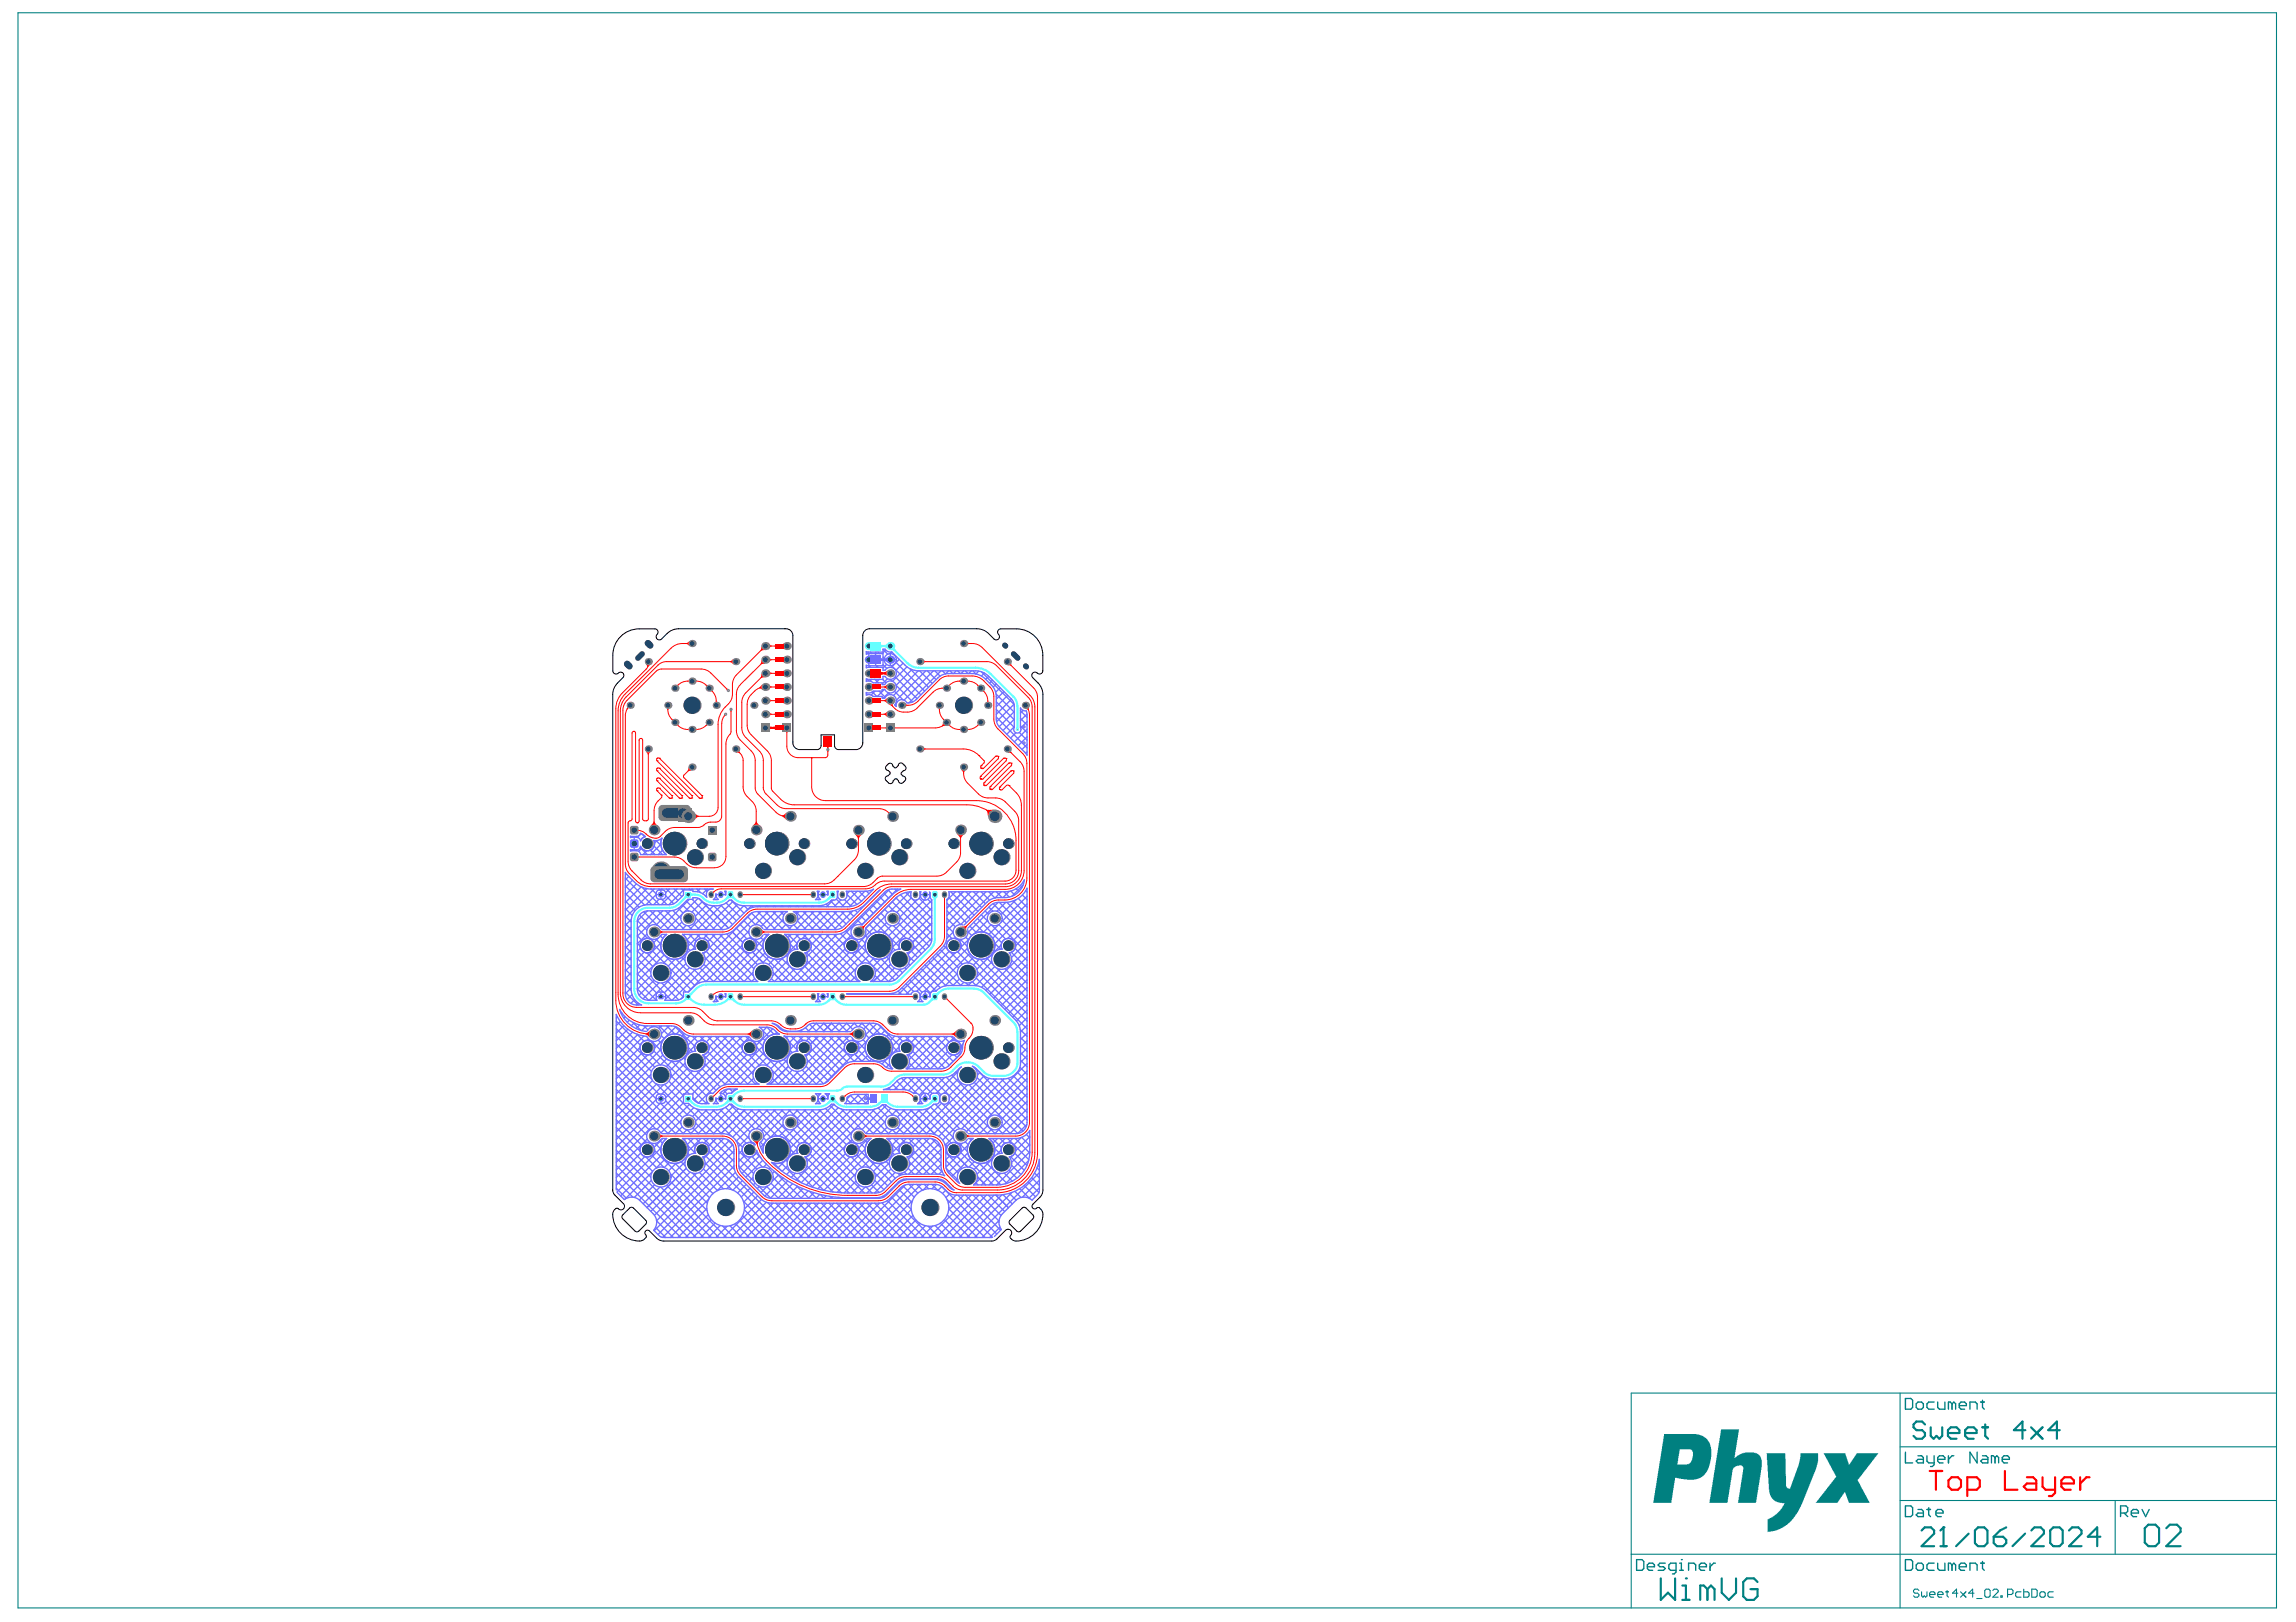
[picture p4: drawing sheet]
<svg xmlns="http://www.w3.org/2000/svg" width="297mm" height="210mm" viewBox="0 0 297 210" stroke-linecap="round" stroke-linejoin="round" font-family="sans-serif">
<g fill="#008080">
<path d="M222.7 185h2.3l-.6 3.7 .7-.5 .7-.2h1.3l.4 .2 .3 .4 .1 .4v.9l-.7 4.6h-2.4l.7-4.2a.58 .58 0 0 0-.1-.6h-.7l-.3 .2a.59 .59 0 0 0-.3 .6l-.6 4h-2.4z"/>
<path d="M228.5 188.1h2.5l.1 4.2 .2 .3 .1 .1 .2-.1 1.1-3.1 .2-.9v-.5h2.3v1l-.3 1.3-1.9 4.6-.8 1.2-1 1.2-1 .5-.8 .3-.7 .1v-1.2a.45 .45 0 0 1 .4-.7l.7-.4 .6-.6 .5-.9h-.7l-.6-.2-.4-.4-.2-.4-.2-.7z"/>
<path d="M235.9 188.1h2.8l.5 1.4 .2-.1 .8-1.3h2.8l-2.6 3.3a.38 .38 0 0 0 .1 .5l1.4 2.6h-2.7l-.5-1.4h-.1l-.9 1.4h-2.8l2.2-2.8 .2-.3a.34 .34 0 0 0 .1-.6z"/>
<path d="M215.3 185.6h4.2l.8 .2 .6 .5 .4 .7 .1 .5-.1 1.4-.2 .8-.3 .7-.4 .6-.4 .2-.8 .3h-.9l-1.6-.3-.5 3.3h-2.3zM217.3 187.6l-.3 1.9h1.3l.3-.1 .3-.5 .1-.7a.57 .57 0 0 0-.3-.6z"/>
</g>
<g fill="none" stroke="#008080" stroke-width=".14">
<path d="M2.3 1.7h292.2v206.4h-292.2zM245.8 187.2h48.7M245.8 194.2h48.7M245.8 180.3v27.8M273.6 194.2v6.9M294.5 180.3h-83.5v27.8M211 201.1h83.5M248.3 205.8l-.2-.1h-.4l-.1 .1v.2l.1 .2h.4l.2 .1v.2l-.2 .2h-.4l-.1-.2M248.6 206v.5l.2 .2 .1-.2 .2 .2 .2-.2v-.5M249.6 206.3h.7v-.1l-.1-.2h-.4l-.2 .2v.3l.2 .2h.4M250.7 206.3h.7v-.1l-.2-.2h-.3l-.2 .2v.3l.2 .2h.3M251.7 206h.4"/>
<path d="M251.9 205.8v.7l.2 .2M253.3 206.2h-.7l.5-.5v1M253.6 206l.7 .7M254.3 206l-.7 .7M255.4 206.2h-.7l.5-.5v1M255.7 206.9h.7M256.8 205.8l.1-.1h.4l.2 .1v.7l-.2 .2h-.4l-.1-.2zM257.8 205.8l.2-.1h.3l.2 .1v.2l-.7 .7h.7M258.9 206.5h.1v.2h-.1zM259.7 206.3h.5l.2-.1v-.4l-.2-.1h-.5v1M261.5 206h-.6l-.1 .2v.3l.1 .2h.6M261.8 205.7v1h.5l.2-.2v-.3l-.2-.2h-.5"/>
<path d="M262.9 205.7h.5l.2 .1v.7l-.2 .2h-.5zM264.1 206h.3l.2 .2v.3l-.2 .2h-.3l-.2-.2v-.3zM265.6 206h-.5l-.2 .2v.3l.2 .2h.5"/>
</g>
<g fill="none" stroke="#008080" stroke-width=".28">
<path d="M248.6 198.1l.4-.4h.8l.4 .4v.4l-1.6 1.6h1.6M249 184.3l-.3-.3h-.8l-.3 .3v.4l.3 .4h.8l.3 .3v.4l-.3 .4h-.8l-.3-.4M249.8 184.7v1.1l.4 .4 .3-.4 .4 .4 .4-.4v-1.1M251.4 197.7h.1M251.4 197.7v2.4M251.4 197.7l-.4 .4M252 185.4h1.5v-.3l-.4-.4h-.7l-.4 .4v.7l.4 .4h.7M254.2 185.4h1.5v-.3l-.4-.4h-.7l-.4 .4v.7l.4 .4h.7M254.7 198.5l-1.6 1.6M255.5 198.1l.4-.4h.8l.4 .4v1.6l-.4 .4h-.8l-.4-.4zM256.5 184.7h.7M256.8 184.3v1.5l.4 .4"/>
<path d="M257.9 198.9h1.2l.5 .4v.4l-.5 .4h-.8l-.4-.4zM259.6 197.7l-.9 .4-.8 .8M262 198.5l-1.6 1.6M262 185.1h-1.5l1.2-1.1v2.2M262.8 184.7l1.4 1.5M262.8 198.1l.4-.4h.8l.4 .4v.4l-1.6 1.6h1.6M264.2 184.7l-1.4 1.5M265.2 198.1l.4-.4h.9l.4 .4v1.6l-.4 .4h-.9l-.4-.4zM266.5 185.1h-1.5l1.1-1.1v2.2M267.7 198.1l.4-.4h.8l.4 .4v.4l-1.6 1.6h1.6M271.7 198.9h-1.6l1.2-1.2v2.4M277.5 197.8l.4-.5h1l.4 .5v1.8l-.4 .5h-1l-.4-.5z"/>
<path d="M280.3 197.8l.4-.5h.9l.5 .5v.4l-1.8 1.9h1.8M214.9 204.3v2.7l.9-.9 .9 .9v-2.7M217.6 207h1M217.6 205.2h.5v1.8M218.1 204.3h.1M220.9 205.7l-.5-.5h-.4v1.8M220.9 205.7v1.3M220.9 205.7l.5-.5 .4 .5v1.3M222.7 204.3v1.8l1 .9 .9-.9v-1.8M227.4 204.7l-.5-.4h-.9l-.5 .4v1.9l.5 .4h.9l.5-.4v-.9h-.9M251 200.1h.8"/>
</g>
<g fill="none" stroke="#008080" stroke-width=".17">
<path d="M246.5 194.9h.7l.2 .2v.9l-.2 .3h-.7zM246.5 181h.7l.2 .2v.9l-.2 .3h-.7zM246.5 187.9v1.4h.9M247.9 181.7l.2-.3h.5l.2 .3v.4l-.2 .3h-.5l-.2-.3zM248.1 195.3h.5l.2 .3v.7h-.7l-.2-.3 .2-.2h.7M248.1 188.4h.5l.2 .2v.7h-.7l-.2-.2 .2-.2h.7M249.3 195.3h.5M249.3 188.4v.7l.2 .2h.7M249.5 195.1v.9l.3 .3M250.2 181.4h-.7l-.2 .3v.4l.2 .3h.7M250.2 188.4v1.1l-.2 .3h-.2M250.5 195.8h.9v-.2l-.3-.3h-.4l-.2 .3v.4l.2 .3h.4"/>
<path d="M250.7 181.4v.7l.2 .3h.7v-1M250.7 188.9h.9v-.3l-.2-.2h-.5l-.2 .2v.5l.2 .2h.5M252.1 188.4v.9M252.5 181.7l-.2-.3h-.2v1M252.5 181.7v.7M252.5 181.7l.3-.3 .2 .3v.7M252.8 188.4h-.3l-.4 .5M253.5 181.9h.9v-.2l-.2-.3h-.5l-.2 .3v.4l.2 .3h.5M254.9 182.4v-1h.7l.2 .3v.7M255.8 187.9v1.4l-.9-1.4v1.4M256.2 181.4h.5M256.5 188.4h.4l.3 .2v.7h-.7l-.3-.2 .3-.2h.7"/>
<path d="M256.5 181.2v.9l.2 .3M258.1 188.6l-.2-.2h-.3v.9M258.1 188.6v.7M258.1 188.6l.2-.2 .3 .2v.7M259 188.9h1v-.3l-.3-.2h-.4l-.3 .2v.5l.3 .2h.4M274.3 195.8h.7l.3-.2v-.5l-.3-.2h-.7v1.4M274.8 195.8l.5 .5M275.7 195.8h1v-.2l-.3-.3h-.4l-.3 .3v.4l.3 .3h.4M277.1 195.3l.5 1 .4-1M211.7 201.8h.7l.3 .3v.9l-.3 .2h-.7zM213.1 202.8h.9v-.3l-.2-.2h-.4l-.3 .2v.5l.3 .2h.4M215.4 202.3h-.7l-.2 .2 .2 .3h.5l.2 .2-.2 .2h-.7"/>
<path d="M216.8 203.2h-.7l-.2-.2v-.5l.2-.2h.7v1.1l-.2 .3h-.2M217.3 203.2h.5M217.3 202.3h.2v.9M217.5 201.8h.1M218.5 203.2v-.9h.6l.3 .2v.7M219.8 202.8h1v-.3l-.3-.2h-.4l-.3 .2v.5l.3 .2h.4M221.2 202.3v.9M221.9 202.3h-.2l-.5 .5M246.5 201.8h.7l.2 .3v.9l-.2 .2h-.7zM247.9 202.5l.2-.2h.5l.2 .2v.5l-.2 .2h-.5l-.2-.2zM250.2 202.3h-.7l-.2 .2v.5l.2 .2h.7M250.7 202.3v.7l.2 .2h.7v-.9"/>
<path d="M252.5 202.5l-.2-.2h-.2v.9M252.5 202.5v.7M252.5 202.5l.3-.2 .2 .2v.7M253.5 202.8h.9v-.3l-.2-.2h-.5l-.2 .2v.5l.2 .2h.5M254.9 203.2v-.9h.7l.2 .2v.7M256.2 202.3h.5M256.5 202.1v.9l.2 .2"/>
</g>
<path d="M112.3 142l.3-.1v.6l-.3-.2z" fill="#6e6eff"/>
<path d="M100.2 83.6l.1-.1v.2z" fill="#f00"/>
<g fill="#6e6eff">
<path d="M112.4 85.2h.2v.4l-.2-.1z"/>
<path d="M114 85.1l.3 .1v.3l-.3 .1z"/>
</g>
<g fill="#f00">
<path d="M101.4 87l.1 .1-.1 .1z"/>
<path d="M100 94.1l.3-.2v.6l-.3-.2z"/>
</g>
<g fill="#6ff">
<path d="M120.6 142.2l.3 .4h-.2l-.2 .2-.1-.3z"/>
<path d="M107.4 142.2l.2 .4h-.1l-.2 .2-.1-.3z"/>
<path d="M94.6 141.7h.1l.2-.1 .2 .2-.2 .4z"/>
</g>
<path d="M92.2 128.6h.1v.2z" fill="#f00"/>
<path d="M107.4 115.7l.2 .5h-.1l-.2 .2-.1-.3z" fill="#6ff"/>
<g fill="#f00">
<path d="M92 89.5l.1-.2v.2z"/>
<path d="M94.4 85.6l.5-.3v.6l-.5-.2z"/>
<path d="M122.7 93.9l.2-.2-.1 .2z"/>
<path d="M127.1 89.5l.2-.2-.1 .2z"/>
<path d="M126.5 93.7l.1 .2-.2-.1z"/>
<path d="M82.6 110.8l.1 .1-.1 .1z"/>
<path d="M89.4 105.5l.1 .2h-.1z"/>
<path d="M124.8 146.5l.6 .5v.1l-.6 .4z"/>
<path d="M99.4 85l.4 .3v.1l-.4 .3z"/>
<path d="M99.4 88.5l.4 .3v.2l-.4 .3z"/>
<path d="M98.6 88.6l.1 .7-.5-.2v-.1z"/>
<path d="M101 87.1l.4-.3v.7l-.4-.3z"/>
<path d="M125.1 94.3h.1l-.1 .2z"/>
<path d="M124.1 94.3h.1v.2z"/>
<path d="M121.4 91.7h.2v.1z"/>
<path d="M83.5 97.3h.7l-.3 .4h-.1z"/>
<path d="M87.6 93.9l.1-.2v.2z"/>
<path d="M101.7 94.3h.2l-.1 .3h-.1z"/>
<path d="M104.9 98.1l.1-.1 .2 .1-.1 .1z"/>
<path d="M101.4 83.5l.1 .1-.1 .1z"/>
<path d="M112.7 94.1h.1v.2z"/>
<path d="M113.9 94.1h.1l-.1 .2z"/>
<path d="M112.7 92.4l.1-.1v.2z"/>
<path d="M113.9 92.3l.1 .1-.1 .1z"/>
<path d="M112.7 90.6h.1v.2z"/>
<path d="M113.9 90.6h.1l-.1 .2z"/>
<path d="M112.7 88.8h.1v.2z"/>
<path d="M113.9 88.8h.1l-.1 .2z"/>
<path d="M112.4 87l.2-.1v.4h-.2z"/>
<path d="M114 86.9l.3 .1v.3l-.3 .1z"/>
</g>
<g fill="#6ff">
<path d="M112.4 83.5l.2-.1v.4l-.2-.1z"/>
<path d="M114 83.3l.3 .2v.2l-.3 .2z"/>
</g>
<g fill="#f00">
<path d="M100.2 85.3h.1v.2z"/>
<path d="M101.4 85.3h.1l-.1 .2z"/>
<path d="M100.2 87.1l.1-.1v.2z"/>
<path d="M100.2 88.8h.1v.2z"/>
<path d="M101.4 88.8h.1l-.1 .2z"/>
<path d="M100.2 90.6h.1v.2z"/>
<path d="M101.4 90.6h.1l-.1 .2z"/>
<path d="M100.2 92.4l.1-.1v.2z"/>
<path d="M101.4 92.3l.1 .1-.1 .1z"/>
<path d="M101.4 93.9l.2 .2v.2l-.2 .2z"/>
<path d="M107 96.7h.2l-.1 .1z"/>
<path d="M89.7 105l.4 .4 .3 .2v.1l-.3 .1-.4 .4z"/>
<path d="M84.6 106.3h.1l.4 .6h-1z"/>
<path d="M118 141.9l.2-.1-.1 .2z"/>
<path d="M109.2 141.8l.2 .1-.1 .1z"/>
<path d="M104.8 142.1h.1v.2z"/>
</g>
<path d="M108.1 142.2l.2 .3-.1 .3-.3-.2h-.1z" fill="#6ff"/>
<g fill="#f00">
<path d="M96.1 142.1h.1l-.1 .2z"/>
<path d="M92.2 141.8h.1v.2z"/>
</g>
<g fill="#6ff">
<path d="M94.9 142.2l.2 .3-.2 .3-.2-.2h-.1z"/>
<path d="M94.2 142.2l.2 .4h-.1l-.2 .2-.1-.3z"/>
</g>
<g fill="#f00">
<path d="M122.5 129.2v.2l-.1-.1z"/>
<path d="M118 128.9h.1v.2z"/>
</g>
<g fill="#6ff">
<path d="M120.6 128.9l.3 .5h-.1l-.3 .2-.1-.3z"/>
<path d="M121 128.5h.1l.3-.1 .1 .2-.2 .4z"/>
</g>
<g fill="#f00">
<path d="M109.3 128.9h.1l-.1 .2z"/>
<path d="M104.8 128.9h.1v.2z"/>
</g>
<g fill="#6ff">
<path d="M107.4 128.9l.2 .5h-.1l-.2 .2-.1-.3z"/>
<path d="M108.1 128.9l.2 .4-.1 .3-.3-.2h-.1z"/>
</g>
<path d="M96.1 128.9h.1l-.1 .2z" fill="#f00"/>
<path d="M94.9 128.9l.2 .4-.2 .3-.2-.2h-.1z" fill="#6ff"/>
<path d="M122.1 116.2h.2l-.1 .1z" fill="#f00"/>
<path d="M120.7 116.2h.5l-.1 .3h-.3z" fill="#6ff"/>
<g fill="#f00">
<path d="M104.8 115.7h.1v.2z"/>
<path d="M96.1 115.7h.1l-.1 .2z"/>
<path d="M92.2 115.4l.2 .1-.1 .1z"/>
</g>
<g fill="#6ff">
<path d="M94.9 115.7l.2 .4-.2 .3-.2-.2h-.1z"/>
<path d="M94.2 115.7l.2 .5h-.1l-.2 .2-.1-.3z"/>
<path d="M89 142.5l.4-.3 .2 .3-.2 .2z"/>
<path d="M89 128.6h.1l.3-.2 .2 .2-.2 .3v.1z"/>
<path d="M89.4 115.5l.3 .1v.3l-.3 .2z"/>
<path d="M88.7 115.7l.4 .4h-.2l-.2 .2-.2-.2 .2-.2z"/>
</g>
<g fill="#f00">
<path d="M91.4 88.6l.1 .1-.2 .1z"/>
<path d="M90 94.3h.1l-.1 .2z"/>
<path d="M89 94.3h.1v.2z"/>
<path d="M89.1 99.3l.4 .4-.5 .1z"/>
<path d="M86.3 91.7h.2v.1z"/>
<path d="M81.1 91.5l.3 .2h-.3z"/>
<path d="M87.6 88.7l.1-.1v.2z"/>
<path d="M83.5 85.9l.7 .1-.4 .4-.1-.1z"/>
<path d="M122 93.5l.4 .5h-.5l-.1-.1z"/>
<path d="M122 93.1h.2l-.2 .1z"/>
<path d="M119.3 96.6l.5 .3v.1l-.5 .3z"/>
<path d="M122.7 88.7l.1-.1 .1 .2z"/>
<path d="M119.3 85.3l.5 .3v.1l-.5 .2z"/>
<path d="M126.4 88.7h.2l-.1 .1z"/>
<path d="M130.3 86.1l.5-.5 .1 .5-.1 .1z"/>
<path d="M130.3 97.4l.5-.5 .1 .5-.1 .1z"/>
<path d="M85.1 146.5l.6 .5v.1l-.6 .4z"/>
<path d="M97.4 147.6l1-.1-.3 .4-.1 .2h-.1z"/>
<path d="M83.5 133.7l.6-.4v1l-.6-.5z"/>
<path d="M85.1 120.1l.6 .5v.1l-.6 .4z"/>
<path d="M96.7 133.8l.6-.5v1l-.6-.4z"/>
<path d="M111.6 146.5l.6 .5v.1l-.6 .4z"/>
<path d="M98.3 120.1l.7 .5v.1l-.7 .4z"/>
<path d="M109.9 133.8l.7-.5v1l-.7-.4z"/>
<path d="M111.1 119.9l.7-.1 .1 .1-.1 .7z"/>
<path d="M82.6 107.3l.1 .1-.1 .2z"/>
<path d="M89.6 105.5l.2 .1-.2 .1z"/>
<path d="M97.8 106.3h.1l.4 .6h-1z"/>
<path d="M101.1 105.5h.3l.4-.4v1l-.7-.5z"/>
<path d="M110.6 107.9h.9l-.4 .6h-.1z"/>
<path d="M123.2 133.8l.6-.5v1l-.6-.4z"/>
<path d="M124.3 119.9l.7-.1 .1 .1-.1 .7z"/>
<path d="M127.6 104.8h1l-.8 .9-.1-.6-.1-.3z"/>
<path d="M123.8 107.9h1l-.5 .6h-.1z"/>
</g>
<path d="M114.4 85.2l.4-.2v.7l-.4-.2z" fill="#6e6eff"/>
<g fill="#6ff">
<path d="M114.4 83.5l.4-.3v.8l-.4-.3z"/>
<path d="M115.2 84.1l.5-.5 .2 .5-.2 .2z"/>
</g>
<g fill="#f00">
<path d="M114.4 87l.4-.2v.7l-.4-.2z"/>
<path d="M114.3 88.8l.5-.3v.8l-.5-.3z"/>
<path d="M114.3 90.6l.5-.3v.7l-.5-.3z"/>
<path d="M114.9 91.1l.7-.1-.2 .4z"/>
<path d="M114.3 92.4l.5-.3v.7l-.5-.3z"/>
<path d="M114.6 94.1h.1v.2z"/>
<path d="M115.7 94.1h.1l-.1 .2z"/>
<path d="M98.5 85.4l.5 .5-.5 .1-.1-.1z"/>
<path d="M99.4 83.2l.4 .4v.1l-.4 .3z"/>
<path d="M98.5 83.6l.5 .5-.5 .1h-.1z"/>
<path d="M99.4 86.8l.4 .3v.1l-.4 .3z"/>
<path d="M98.5 87.1l.5 .6-.5 .1-.1-.1z"/>
<path d="M99.4 90.3l.4 .3v.1l-.4 .3z"/>
<path d="M99.4 92.1l.4 .3v.1l-.4 .3z"/>
<path d="M99.5 93.9l.3 .2v.2l-.3 .2z"/>
<path d="M125.1 88l.1 .1-.1 .2z"/>
<path d="M124.1 88.1l.1-.1v.3z"/>
<path d="M125 83l.4 .2v.1l-.4 .3z"/>
<path d="M112.9 94.1h.1l-.1 .2z"/>
<path d="M112.8 92.1l.4 .3v.1l-.4 .3z"/>
<path d="M112.8 90.3l.4 .3v.1l-.4 .3z"/>
<path d="M112.8 88.5l.4 .3v.2l-.4 .3z"/>
<path d="M112.8 86.8l.4 .2v.3l-.4 .2z"/>
</g>
<path d="M112.8 83.2l.4 .3v.2l-.4 .3z" fill="#6ff"/>
<path d="M112.8 85l.4 .2v.3l-.4 .2z" fill="#6e6eff"/>
<g fill="#f00">
<path d="M101.7 94.7h.2l-.1 .1z"/>
<path d="M101 94.1l.3-.2v.6l-.3-.2z"/>
<path d="M101 92.4l.4-.3v.7l-.4-.3z"/>
<path d="M101 90.6l.4-.3v.7l-.4-.3z"/>
<path d="M101 88.8l.4-.3v.8l-.4-.3z"/>
<path d="M101 83.6l.4-.4v.8l-.4-.3z"/>
<path d="M101 85.3l.4-.3v.7l-.4-.3z"/>
<path d="M124.3 99.6h.7l-.3 .4h-.1z"/>
<path d="M117 90.9l.4 .3v.1l-.4 .3z"/>
<path d="M87 93l.1 .1-.2 .1z"/>
<path d="M95.2 97.4l.5-.5 .1 .5-.1 .1z"/>
<path d="M91.3 93.7l.2 .2-.2-.1z"/>
<path d="M92.6 90.7l.2 .1h-.2z"/>
<path d="M88.8 83.2l.4-.2v.6l-.4-.3z"/>
<path d="M89 88.1l.1-.1v.3z"/>
<path d="M90 88l.1 .1-.1 .2z"/>
<path d="M132.6 91.7l.5-.4v.6h-.1z"/>
<path d="M127.7 90.7l.2 .1h-.2z"/>
</g>
<path d="M131.5 94.1h.3v.2h-.3z" fill="#6ff"/>
<g fill="#f00">
<path d="M94 89.2v-.1l.2 .1-.2 .2z"/>
<path d="M94.4 91.9h.3l-.1 .2h-.1z"/>
<path d="M93.7 92.4l.2 .2-.2 .1-.1-.1z"/>
<path d="M107 97.2h.2l-.1 .1h-.1z"/>
<path d="M107 96.7h.1l.1 .2h-.2z"/>
</g>
<path d="M112.1 142h.1v.3h-.1z" fill="#6e6eff"/>
<g fill="none" stroke="#6e6eff" stroke-width=".17">
<path d="M112.1 89.8l.1 .1M112.2 87.9l.2 .2M112.3 86.2l-.2-.1v.3h2.1v.3h.3a.78 .78 0 0 1 1.2-.2 .78 .78 0 0 1 0 1.2 .78 .78 0 0 1-1.2-.2h-.3v.4h-1.8M112.3 84.4l-.2-.1v.4l2.1-.1v1.6h-1.8M112.3 87.9l-.2-.1v.4a.78 .78 0 0 1 .9 .2h1.1v.2h.4a.78 .78 0 0 1 1.2-.3 .78 .78 0 0 1 0 1.2 .78 .78 0 0 1-1.2-.3M112.4 84.4l-.3 .2M112.4 84.4h1.8v-.4h.3a.78 .78 0 0 0 .9 .4l1.7 1.7a2.47 2.47 0 0 0 1.7 .7h7.4a2.36 2.36 0 0 1 1.7 .7l2.9 2.9a1.37 1.37 0 0 1 .4 1v2.8a.47 .47 0 0 0 .4 .7 .47 .47 0 0 0 .4-.7v-2.6l.2 .2 .6 .2 .1 .3v5.4l-3.6-3.6a1.45 1.45 0 0 1-.4-1v-3a3.2 3.2 0 0 0-1.7-2.5 2.45 2.45 0 0 0-1.4-.4h-3.1a1.97 1.97 0 0 0-1.4 .5l-2.8 2.8a1.5 1.5 0 0 1-1.2 .5 .73 .73 0 0 0-.9-.4 .73 .73 0 0 0-.5 .8l-.2-.2a.78 .78 0 0 0-.1-1.2 .78 .78 0 0 0-1.1 .3M112.4 86.2l.2 .2M112.6 86.2l-.2 .2M112.6 84.4l.2 .2M112.8 87.9l-.3 .2M112.8 89.5l.6 .6"/>
<path d="M113.2 87.9l.4 .5M113.2 89.4l-.5 .5M113.3 84.4l-.2 .2M113.4 86.2l.2 .2M113.5 86.2l-.2 .2M113.6 84.4l.2 .2M113.7 89.4l.8 .8M113.7 87.9l-.4 .5M114.2 87.9l.4 .5M114.2 84l.7 .7M114.2 86l.5 .5M114.2 85l.2 .2"/>
<path d="M114.4 85.3l-.2 .2M114.4 89.2l-.9 .9M114.5 89.2h-.4v.2h-1.1a.78 .78 0 0 1-.9 .2v.4a.78 .78 0 0 1 .9 .1h1.1v.3h.4M114.6 84.1l-.5 .5M114.7 86l-.5 .4M114.8 87.8l-.7 .7M114.9 89.6l.3 .3M115 89.7l-.7 .7M115.2 87.9l.2 .2M115.3 84.4l-.2 .2M115.3 86.1l3.8 3.8M115.7 89.5l1.1 1.1"/>
<path d="M115.8 87.6l2.8 2.8M115.9 85.7l3.7 3.7M115.9 88.7l2.2 2.1M116 90.7l.1 .1M116.3 85.3l-1 1.1M116.8 85.8l-.9 1M117.3 86.3l-1.8 1.9M117.7 86.5l2.4 2.4M118 86.7l-2.1 2M118.8 86.8l-3.2 3.2M119 86.8l1.6 1.6M119.8 86.8l-3.8 3.8"/>
<path d="M120 86.8l1.1 1.2M120.8 86.8l-3.8 3.8M120.9 86.8l.7 .7M121.7 86.8l-4.1 4.2M121.9 86.8l.4 .4 .4-.4M122.9 86.8l.4 .4M123.7 86.8l-.3 .4M123.9 86.8l.3 .4M124.7 86.8l-.4 .4M124.9 86.8l.3 .4M125.7 86.8l-.4 .4M125.9 86.8l.4 .4 .3-.4"/>
<path d="M127 86.9l4.2 4.3M127.4 87.1l-.4 .4M127.9 87.5l-.4 .4M128.4 88l-.4 .4M128.9 89.8l2.3 2.4M128.9 90.8l2.3 2.3M128.9 91.8l2.3 2.3M128.9 92.8l4 4M128.9 88.5l-.4 .4M129.4 89l-.6 .6M129.9 89.5l-1 1M130.4 90l-1.5 1.5"/>
<path d="M130.9 90.5l-2 1.9M131.2 91.1l-2.3 2.3M131.2 94.1l-.9 .9M131.2 93.1l-1.4 1.4M131.2 92.1l-1.9 1.9M131.4 94.8l-.7 .7M131.9 94.8l1 1M132 92l.9 .8M132 93.9l.9 .9M132 93l.9 .8M132.4 91.9l-.4 .4M132.9 92.4l-.9 .9"/>
<path d="M132.9 97.3l-.2 .2M132.9 93.4l-.9 .8M132.9 94.4l-1.7 1.6M132.9 96.3l-.7 .7M132.9 95.4l-1.2 1.1M80.9 119.5l.8 .8M80.9 116.6l1.3 1.3M80.9 118.6l.8 .7M80.9 115.6l1.8 1.8M80.9 113.6l3.4 3.5M80.9 117.6l.9 .9M80.9 114.6l2.5 2.5"/>
<path d="M81.3 113.4l-.4 .5M81.7 120l-.8 .7M81.7 119l-.8 .8M81.8 110l-.1 .1M81.8 113.9l-.9 .9M82.2 110l.1 .1M82.3 114.4l-1.4 1.4M82.4 108.2l.1 .2M82.5 119.1l1.2 1.3M82.7 118.4l1.4 1.4M82.8 109.7l.9 .9M82.9 114.8l-2 2"/>
<path d="M83 107.9l-.5 .5M83 107.9l.4 .4M83 109.8l-.4 .4M83.1 114.8l2.2 2.3M83.3 118l1.7 1.7M83.4 108.2l-.5-.4-.1 .2a1.25 1.25 0 0 1-1.2 .2v.2h.1a.96 .96 0 0 1 1.2 .4l.2-.3 .4-.2-.1-.1M83.7 110.1l-.5 .5M83.7 115l-2.8 2.8M83.8 117.9l-1.3 1.3M84.1 117.9l2.5 2.4M84.1 110l.6 .6M84.3 115l.6 .7"/>
<path d="M84.6 109.5l1.1 1.1M84.6 115l-3.7 3.8M84.7 117.9l-2.2 2.3M84.9 108.8l.6 .6M84.9 115.8l-1.3 1.3M85 108.8l-.3 .3M85.1 117.9l2.5 2.4M85.2 115l.2 .2M85.3 116.4l-.7 .7M85.5 109.3l-1.3 1.3M85.6 116.4l.7 .7M85.6 115l-.1 .2"/>
<path d="M85.6 108.5a1.78 1.78 0 0 0 .6 2.1h-3.3l-.1-.3a1.17 1.17 0 0 0-1.2-.2v-.1h.1a.96 .96 0 0 0 1.2-.5 .94 .94 0 0 0 1.2 .5 .94 .94 0 0 0 .5-1.2h.1a1.09 1.09 0 0 0 .9-.3M85.7 110l-.6 .6M85.7 117.9l-3.2 3.3M86.1 117.9l2.4 2.4M86.1 115.9l1.1 1.1M86.2 115l1.5 1.5M86.6 115l-.5 .5M86.7 117.9l-1.8 1.8M87.1 117.8l1 1.1M87.2 115l1 1M87.6 115l-2.1 2.1M87.8 117.5l.6 .7"/>
<path d="M88.2 115l.2 .3M88.2 119.3l-1 1M88.2 118.3l-1.9 2M88.3 117.1l.8 .8M88.6 115l-2.1 2.1M88.8 119.8l-.6 .5M88.8 116.6l3.7 3.7M89 119.8l.5 .5M89.2 115l.1 .2M89.2 116.4l-3.8 3.7M89.5 116.4l4 3.9M89.6 115l-.2 .2"/>
<path d="M89.7 119.5l.8 .8M90 118.8l1.5 1.5M90.2 115l.4 .5M90.3 116.2l-1.8 1.8M90.5 116.3l3.7 3.8M90.5 115l-.3 .4M90.9 116.7l-1.4 1.3M91.1 115l.4 .4M91.5 117l-1.5 1.6M91.5 115l-.6 .7M92.2 115.1a.68 .68 0 0 0-.7 .2 .68 .68 0 0 0-.1 .8 2.07 2.07 0 0 0-1.8-.7v-.2h-1.2v.6a2.72 2.72 0 0 1-1.5 1.2l-3.1 .1a2.17 2.17 0 0 0-2.1 2.1v8.7a2.25 2.25 0 0 0 1.3 2.2 1.72 1.72 0 0 1-2-1l-.1-.5M92.3 117.2l-3.1 3.1"/>
<path d="M92.3 117.2a2.65 2.65 0 0 1-1.8-.9l-.9-.1v.2h-.6a3.1 3.1 0 0 1-2.4 1.5h-2.8a1.37 1.37 0 0 0-1.3 1.3v8.7M92.3 117.2a2.34 2.34 0 0 0 2.1-.7h.3a2.21 2.21 0 0 0 1.6 .7M92.3 115h-8.1a2.92 2.92 0 0 1-2.1-.8l-1.2-1.3v15.7M92.3 117.2l2.5 2.4M92.4 116.3l.1 .1M92.6 115.7a.69 .69 0 0 1-.3 .7M92.6 115.7a.7 .7 0 0 0 .3 .7h-.6M93.3 117.1l2 2.1M93.4 117.1l-3.2 3.2M93.9 115.8v-.5h-.1l.1 .5M93.9 116.8l1.9 1.9M94.6 116.5l1.7 1.7"/>
<path d="M94.8 116.7l-3.6 3.6M95.4 117l-3.2 3.3M95.7 119.6l1.2 1.2M96.2 119.1l.9 .9M96.2 117.2l-3.1 3.1M96.3 117.2l.5 .5M96.7 118.6l1 1.1M97.2 117.2l-.6 .7M97.2 118.2l2.2 2.1M97.3 117.2l.1 .2M97.3 118.1l-6.1 6.1M98 118l2.3 2.3"/>
<path d="M98.2 117.2l-.1 .1M98.2 117.2l.2 .1M98.4 118l-11.5 11.4M99 118l2.3 2.3M99.2 117.2l-.1 .1M99.2 117.2l.2 .1M99.4 118l-1.7 1.7M100 118l2.3 2.3M100.2 117.2l-.2 .1M100.2 117.2l.1 .1M100.4 118l-1.9 1.9M101 118l.4 .4"/>
<path d="M101.1 117.2l-.1 .1M101.2 117.2l.1 .1M101.3 119l-1.3 1.3M101.4 118l-2.4 2.3M101.7 119.6l-.7 .7M102.1 117.2l-.1 .1M102.2 117.2l.1 .1M102.5 119.8l-.5 .5M102.7 119.7l.6 .6M102.9 118l2.4 2.3M103.1 117.2l-.1 .1M103.2 119.2l1.1 1.1"/>
<path d="M103.2 117.2l.1 .1M103.3 118l-.3 .3M103.9 118l2.3 2.3M104.1 117.2l-.1 .1M104.1 117.2l.2 .1M104.3 118l-1.1 1.1M104.9 118l2.3 2.3M105.1 117.2l-.1 .1M105.1 117.2l.2 .1M105.3 118l-2.3 2.3M105.7 115.3h.3l-.1 .4a.7 .7 0 0 0 .3 .7h-.7a.83 .83 0 0 0 .2-1.1zM105.9 118l2.3 2.3"/>
<path d="M105.9 115.4l-.1 .1M106 116.3l-.1 .1M106.1 117.2l-.2 .1M106.1 117.2l.1 .1M106.3 118l-2.3 2.3M106.9 118l2 2M106.9 117l.3 .3M107.1 115.8v-.5h-.1l.1 .5M107.3 118l-2.3 2.3M107.5 116.6l.7 .7M107.8 116.5l-.9 .8M107.8 118l1.7 1.6"/>
<path d="M108.2 116.4l1 .9M108.3 118l-2.4 2.3M108.8 116.5l-.9 .8M108.8 118l1.2 1.1M109.3 116.4l.8 .9M109.3 118l-2.4 2.3M109.6 115.7l-.1-.4h2.7l.8-.2-1.5 1.5a2.61 2.61 0 0 1-1.8 .7h-11.8a2.08 2.08 0 0 0-1.4 .6l-1.9 2a1.45 1.45 0 0 1-1.1 .4h-7.9M109.6 115.7a.64 .64 0 0 1-.6 .8 .64 .64 0 0 1-.6-.8l.1-.4h-.2v.1a1.02 1.02 0 0 1-.2 1l-.5 .1a2.21 2.21 0 0 1-1.7 .7h-9.6M109.6 115.8l1.3 1.2M109.8 118l.6 .6M109.9 115.3l-.3 .4M110.1 115.3l1.3 1.3"/>
<path d="M110.3 117.9l-2.4 2.4M110.4 119.5l.2 .3M110.6 117.8l.3 .3M110.9 119l.6 .7M110.9 115.3l-2 2M111.1 115.3l.8 .8M111.3 117.5l.1 .1M111.4 119.7a.96 .96 0 0 0-1.3 .8 .96 .96 0 0 0 1.1 1.1 .96 .96 0 0 0 .8-1.3M111.4 118.5l.6 .7M111.5 119.7l3.9-3.9 1.1-.7a2.53 2.53 0 0 0-1.8 .2l-5.1 5a2.08 2.08 0 0 1-1.5 .6h-6.6a1.78 1.78 0 0 1 .3 2.7 1.78 1.78 0 0 1-2.6 0 1.78 1.78 0 0 1 .3-2.7h-.7M111.9 118l.6 .7M111.9 115.3l-2 2"/>
<path d="M112.1 115.3l.3 .4M112.4 117.6l.6 .6M112.5 119.6l1 1M112.9 117.1l.6 .6M113 119.1l1.8 1.9M113.3 116.6l.7 .6M113.5 118.7l3 3M113.8 116.1l.7 .6M113.9 118.2l.6 .5M114.3 115.6l.7 .6M114.4 117.7l.5 .4M114.6 118.6l-3.5 3.5"/>
<path d="M114.7 119.4l-1.2 1.2M114.9 115.2l.6 .6M114.9 117.2l.8 .7M115.1 115.1l-12 11.9-2.8-2.9M115.3 119.8l-.9 .9M115.4 116.7l5.1 5.1M115.6 119.8l1.6 1.6M115.8 115.1l.2 .2M115.9 116.2l4.6 4.6M116.1 115.1l-4.6 4.6M116.1 116l-4.1 4.2M116.2 119.4l3.5 3.5"/>
<path d="M116.5 115.8l4 4M117.2 115.5l3.3 3.3M117.7 115.4l-2.5 2.5M117.9 116.2l-1.9 1.9M118.6 116.4l-2.2 2.3 3.8 3.7M118.9 116.2l1.6 1.7M119.1 116l-.1 .1M119.6 116.5l-4.6 4.6M120 116.4l.5 .5M120.2 115.4l.1 .3M120.3 115.9a.64 .64 0 0 1-.8 .6 .64 .64 0 0 1-.4-1v-.1h-.1a.66 .66 0 0 1-.2 .9 .66 .66 0 0 1-.9-.2v-.7a2.86 2.86 0 0 0-2 .8M120.3 115.5l.1 .7 .1 .2v5.1a1.37 1.37 0 0 1-.4 1l-4.1 4.1a1.37 1.37 0 0 1-.9 .4h-2.5a1.3 1.3 0 0 0 .3-1.9 1.3 1.3 0 0 0-2 0 1.3 1.3 0 0 0 .4 1.9h-11.9a1.3 1.3 0 0 0 .3-1.9 1.3 1.3 0 0 0-2 0 1.3 1.3 0 0 0 .3 1.9h-6.7"/>
<path d="M120.5 118.5l-3 3M120.5 117.5l-5 5.1M120.5 116.5l-5.1 5.2M120.5 119.5l-2.4 2.4M122.5 119.8l.8 .8-.8 .9M122.5 116.9l2.5 2.5M122.5 118.8l1.1 1.1M122.7 116.1l2.8 2.8M123 115.4l3 3M123.6 115.4l-1.1 1.1M124 115.4l2.5 2.5M124.6 119.7a.96 .96 0 0 0-1.3 .8 .96 .96 0 0 0 1.1 1.1 .96 .96 0 0 0 .8-1.3"/>
<path d="M124.6 115.4l-2.1 2.1M124.8 119.7l2.9-2.9a2.53 2.53 0 0 1 2.3-.6 2.54 2.54 0 0 0 2.5-2.4 2.76 2.76 0 0 1-2.5 1.6h-7.3l.1 .3a.7 .7 0 0 1-.3 .7v4.8a2.08 2.08 0 0 1-.6 1.4l-5.4 5.4a2.08 2.08 0 0 1-1.4 .6h-5.6M125 115.4l2 2M125.5 119.8l.8 .9M125.6 115.4l-3.1 3.1M125.9 115.4l1.6 1.5M126 119.4l1.2 1.2 1-.9M126.5 118.9l3.1 3.1M126.6 115.4l-4.1 4.1M126.9 115.4l1.1 1.1M127 118.4l.8 .8M127.4 117.9l.5 .4"/>
<path d="M127.6 115.4l-5.1 5.1M127.8 119.1l-1.7 1.7M127.9 115.4l.8 .8 .8-.8M127.9 117.4l.6 .5M128.3 119.7l1.8 1.8M128.5 116.9l4.4 4.4M128.5 115.4l-4.2 4.3-1.8-1.8M128.9 115.4l.7 .8M129.1 116.8l-3.9 3.9M129.2 116.8a3.4 3.4 0 0 0 3.7-1.9v30.4a1.45 1.45 0 0 1-1.5 1.4h-6.1M129.2 116.8a1.45 1.45 0 0 0-1.1 .4l-2.9 2.9M129.3 116.8l3.6 3.6"/>
<path d="M129.6 119.1l3.3 3.2M129.9 115.4l.7 .7M130.1 116.8l-1.1 1.1M130.3 116.8l2.6 2.6M130.6 115.4l-.8 .8M130.8 115.3l.5 .5M131.1 116.6l1.8 1.8M131.5 116.4l-2 2M131.5 115l.3 .4M131.7 116.3l1.2 1.1M132 114.6l.2 .2M132.3 115.8l.6 .6"/>
<path d="M132.4 114.5l-1.5 1.5M132.7 115.3l.2 .1M132.9 117l-4.5 4.4M132.9 118.9l-2.5 2.5M132.9 119.9l-1.8 1.8M132.9 118l-4.2 4.1M132.9 116l-3.4 3.4M79.7 133.1l5 5M79.7 138l8.7 8.7M79.7 140l6.7 6.7M79.7 136.1l5.5 5.5M79.7 132.1l3.2 3.2"/>
<path d="M79.7 134.1l4.6 4.6M79.7 135.1l4.6 4.6M79.7 139l7.7 7.7M79.7 137l5.2 5.2M79.9 131.6l-.2 .1M80.2 132.2l-.5 .5M80.4 131l-.1 .1M80.7 132.7l-1 1M80.9 131.6l-.2 .1M80.9 120.5l.8 .8M80.9 121.5l.8 .8M80.9 123.5l.8 .7"/>
<path d="M80.9 122.5l.8 .7M80.9 126.4l.8 .8M80.9 128.4l1.7 1.7M80.9 124.5l.8 .7M80.9 127.4l.8 .8M80.9 125.4l.8 .8M81.2 133.2l-1.5 1.5M81.4 132l-.3 .3M81.7 127.8l-.8 .8M81.7 122l-.8 .7M81.7 121l-.8 .7M81.7 124.9l-.8 .7"/>
<path d="M81.7 122.9l-.8 .8M81.7 126.9l-.8 .7M81.7 123.9l-.8 .8M81.7 125.9l-.8 .7M81.8 128.7l-.7 .7M81.8 133.6l-2.1 2.1M81.9 132.3l1 1M82 132.4l-.3 .3M82.1 129.4l-.5 .5M82.4 133.8l.9 .9M82.5 128l1.4 1.4M82.5 127.9v.1a1.45 1.45 0 0 0 1.4 1.4h1.1a.66 .66 0 0 1 0-.9 .66 .66 0 0 1 1 0 .66 .66 0 0 1 0 .9h1.4a1.37 1.37 0 0 0 1-.4"/>
<path d="M82.5 121.1l.6 .6M82.5 120.1l1.3 1.3M82.5 122.1l.3 .3M82.5 123.1l2 2M82.5 125l3.3 3.4M82.5 124l1.7 1.8M82.5 126l2.5 2.5M82.5 127l2.4 2.4M82.5 133.9l-2.8 2.8M82.6 129.8l-.2 .3M82.8 132.6l-.5 .5M82.8 135.6l-3.1 3"/>
<path d="M82.9 122.7l-.4 .4M83.1 136.3l-3.4 3.3M83.3 132.7l.5 .6M83.3 134.1l-3.6 3.5M83.3 123.2l-.8 .9M83.6 134.1a4.7 4.7 0 0 1-3.9-2.8v22.7M83.6 132.8l-.6 .6M83.6 133.5a4.1 4.1 0 0 1-3.4-2.9 4.1 4.1 0 0 0 3.6 2.2h3.1a1.68 1.68 0 0 1 1.3 .7 2.08 2.08 0 0 0 1.5 .6h7.1M83.7 123.3l1.4 1.4M83.7 120.9l-1.2 1.2M83.8 133.4a.96 .96 0 0 1 1.4-.3 .96 .96 0 0 1 0 1.5 .96 .96 0 0 1-1.4-.4l-.2-.1M83.8 136.5l-4.1 4.1"/>
<path d="M83.9 134.4l-.2 .2M84.1 136.5l1.3 1.3M84.2 139.1l-4.5 4.4M84.2 126.2l-1.7 1.8M84.3 134.7l1.2 1.3M84.3 132.8l.1 .1M84.4 123l1.7 1.8M84.4 139.8l-4.7 4.7M84.6 134.8l-.2 .1M84.6 136l6.8 6.8M84.6 132.8l-.1 .1M84.6 126.9l-1.9 1.9"/>
<path d="M84.7 122.3l5.2 5.3M84.9 121.5l.6 .7M85.1 121.4l-.5 .6M85.2 134.6l.4 .4M85.3 127.2l-2.1 2.1M85.3 132.8l1.2 1.2M85.5 120.2a.96 .96 0 0 0-1.5-.3 .96 .96 0 0 0 0 1.5 .96 .96 0 0 0 1.5-.4M85.5 135.8l-5.8 5.8M85.5 122l-3 3.1M85.6 134l.3 .4M85.6 122.9l-3.1 3.2M85.6 132.8l-.3 .3"/>
<path d="M85.6 127.2l2.2 2.2M85.6 120.9l-.2 .2 .4 .3M85.8 136.5l-6.1 6.1M85.9 123.6l-3.4 3.4M86.1 128.7l.8 .7M86.2 137l-.7 .8M86.3 132.8l1 1M86.3 126.9l2.1 2.1v-.6h.7a2.95 2.95 0 0 1 2.2-1.4M86.5 124l-.7 .6M86.5 139.9l1.9 1.9M86.6 132.8l-1 1M86.7 125.3l2.7 2.7"/>
<path d="M86.7 126.4l2 2M86.8 139.2l2.4 2.4M86.9 137.3l4.5 4.6M86.9 137.3l-.7 .7M87.3 132.8l2.6 2.6M87.3 124.2l-.8 .8M87.4 132.9l-2.7 2.7M87.5 124.1l3 3.1M87.8 137.3l4.2 4.2M88 133.3l-.5 .5M88.1 137.2l-1.4 1.4M88.2 123.9l.4 .4"/>
<path d="M88.4 128.9l-.3 .4M88.4 136.9l.2 .2M88.5 133.8l-.3 .3M88.6 120.9l-.1 .1M88.6 137.6l-1.8 1.9M88.7 123.8l-1.9 1.9M88.7 123.4l.1 .1M88.7 124.7l-4.7 4.7M89 138.2l-3.4 3.4M89 122.7l.3 .3M89.1 135.6l.5 .5M89.2 120.9l.9 .9"/>
<path d="M89.2 125.2l-3.2 3.3M89.2 134.1l-.5 .4M89.6 120.9l-.7 .7 1 1M89.6 138.6l-3.5 3.5M89.6 134.1l.7 .7M89.7 125.4l1.6 1.6M89.9 122.6l-.3 .3M89.9 135.3l-1 1.1 .1 .1M90 125.4l-3.9 3.9M90.1 121.8a.94 .94 0 0 1 1.5 .1 .94 .94 0 0 1-.7 1.4 1.3 1.3 0 0 1-.4 2 1.3 1.3 0 0 1-1.9-.9 1.3 1.3 0 0 1 1.4-1.6l-.1-.3v-.4zM90.1 135a.94 .94 0 0 1 1.5 .1 .94 .94 0 0 1-.7 1.4 1.3 1.3 0 0 1-.4 2 1.3 1.3 0 0 1-1.9-.9 1.3 1.3 0 0 1 1.4-1.6l-.1-.3v-.4zM90.1 134.1l-1.1 1.1"/>
<path d="M90.1 120.9l.6 .5M90.2 138.6l2.4 2.5M90.6 120.9l-1.6 1.5M90.6 125.3l1.7 1.7M90.6 134.1l.6 .6M90.8 138.3l2.4 2.3M91 136.5l3.8 3.8M91.1 134.1l-.5 .6M91.1 120.9l6.1 6.1M91.2 137.7l2.7 2.7M91.2 123.2l-.2 .2M91.4 123.1l3.9 3.9"/>
<path d="M91.5 120.9l-.5 .6M91.6 134.1l6.1 6.2M91.6 136.1l4.2 4.2M91.7 135.2l5.1 5.1M91.7 122.5l4.6 4.5 1.1-1.1M92.1 134.1l-.7 .7M92.1 120.9l5.4 5.4M92.5 120.9l-.9 1M92.5 134.1l4.9 4.9M92.6 129.3l.1 .1M92.6 128.9a.69 .69 0 0 1-.3 .7h.6a.71 .71 0 0 1-.3-.7M92.8 129.5l-.1 .1"/>
<path d="M93.1 134.1l-1.4 1.4M93.1 120.9l4.4 4.5M93.5 120.9l-1.8 1.9M93.5 134.1l4.2 4.2M93.9 129v-.4h-.1l.1 .5M94 120.9l4 3.9M94.1 134.1l-2.9 2.9M94.5 134.1l1.5 1.5M94.7 120.6l1.4 1.4M95 134.1l-15.3 15.3M95.2 120.1l1.4 1.4M95.5 134.1l.8 .8"/>
<path d="M96 135.6a.94 .94 0 0 0 1 .9 .94 .94 0 0 0 .9-.9M96 135.6a.94 .94 0 0 1 1-1 .94 .94 0 0 1 .9 1M96 122.3l-4.7 4.7M96 134.1l-16.3 16.3M96.1 136l-6.3 6.3M96.3 123l-4 4M96.5 134.1l.5 .5M96.6 136.5l-6.2 6.2M96.9 120.5l-7.9 7.9M96.9 136.5l1.4 1.4M96.9 134.2l-7.3 7.4M97 123.3l-3.7 3.7-2.2-2.2"/>
<path d="M97.1 121.2l-.2 .2M97.4 123.2l1.4 1.4M97.5 139.5l-.8 .8M97.6 138.5l-1.9 1.8M97.6 136.2l1.7 1.8M97.6 126.6l-.4 .4M97.7 121.6l1 1M97.8 121.6l-.2 .1M97.8 122.7l4.3 4.3M97.9 135.5l4.8 4.8M98.1 134.7l.6 .7M98.4 121.3l.4 .4"/>
<path d="M98.6 134.3l.4 .4M98.7 133.4l.7 .7M98.7 120.2a.96 .96 0 0 0-1.5-.3 .96 .96 0 0 0 0 1.5 .96 .96 0 0 0 1.5-.4M98.7 135.6a1.78 1.78 0 0 0 1.8 1.8 1.78 1.78 0 0 0 1.8-1.8M98.7 135.4l-5 5M98.7 122.6l-4.4 4.4-3.1-3.1M98.8 120.3h9.3a1.46 1.46 0 0 0 1.1-.4l4.7-4.8-2 1.9a3.2 3.2 0 0 1-2.2 1h-7.1a.96 .96 0 0 1 .4 1.4 .96 .96 0 0 1-1.5 0 .96 .96 0 0 1 .4-1.4h-4a1.45 1.45 0 0 0-1 .4l-1.9 1.9a2.08 2.08 0 0 1-1.5 .6h-5.2a1.78 1.78 0 0 1 .3 2.7 1.78 1.78 0 0 1-2.7 0 1.78 1.78 0 0 1 .3-2.7h-.6M98.8 136.2l-4 4.1M99 123.3l-3.7 3.7M99 120.9l.2 .2M99.2 132.9l-.5 .5M99.2 136.8l-1.1 1.2"/>
<path d="M99.2 132.9l.9 .9M99.2 132.9a3 3 0 0 1 1.6 .9 1.78 1.78 0 0 0-2.1 1.8M99.2 132.9h-1a.96 .96 0 0 1 .3 1.6 .96 .96 0 0 1-1.5-.3M99.4 120.9l-1.5 1.5M99.5 123.8l-.8 .8M99.7 138.3l1-.9 2.9 2.9M99.8 126.6l.4 .4M99.8 137.2l-.6 .7M99.9 138.5l1.8 1.8M99.9 139.6l.8 .7M100 133.1l-2.2 2.2M100.1 124.1l-.7 .7"/>
<path d="M100.5 133.6l-.2 .2M100.8 132.8l-.4-.2-.5-.2 .6 .3 .4 .4a1.45 1.45 0 0 0 1 .4h8.2M100.8 132.9a2.9 2.9 0 0 0 3.9-.3l.5-.2h7.8a1.45 1.45 0 0 1 1 .4 2.81 2.81 0 0 0 2.1 1.3M101 133.1l-.1 .1M101.1 124l3 3M101.3 124l-1.4 1.3M101.4 137.1l.4 .4M101.6 133.4l.1 .1M101.7 133.4l-.1 .1M101.7 123.6l.2 .2M101.8 137.2l-1.8 1.8M101.9 124.4l-1.9 1.8"/>
<path d="M101.9 134.1l-.2 .2M101.9 136.6l.1 .1M102 120.9l1.1 1.2M102 138l-2.3 2.3M102.1 134.8l1 1M102.1 123.1l.2 .1M102.2 125l-2 2M102.2 135.9l.3 .3M102.3 122.2l.6 .7M102.4 120.9l-.5 .4M102.4 134.1l.9 .9M102.5 138.5l-1.8 1.8"/>
<path d="M102.8 125.4l-1.6 1.6-1.2-1.1M102.9 134.1l-.8 .8M102.9 120.9l.7 .7M103 138.6l1.6 1.7M103.1 135.6a.94 .94 0 0 1 .9-1 .94 .94 0 0 1 1 1M103.1 135.6l.1 .4a1.3 1.3 0 0 0-1.3 1.6 1.3 1.3 0 0 0 1.8 .9 1.3 1.3 0 0 0 .4-2 .94 .94 0 0 0 .9-.9M103.1 122.1l-1 1.1M103.1 135.9l-.1 .2M103.3 121.8a.94 .94 0 0 1 1.5 .1 .94 .94 0 0 1-.7 1.4 1.3 1.3 0 0 1-.4 2 1.3 1.3 0 0 1-1.8-.9 1.3 1.3 0 0 1 1.3-1.6l-.1-.3v-.4zM103.3 138.6l-1.7 1.7M103.3 120.9l-1.1 1.1M103.4 134.1l.5 .6"/>
<path d="M103.6 133.3l.1 .2M103.8 138.5l1.8 1.8M103.8 133.3l-.3 .2M103.9 134.1l-1.6 1.7M103.9 120.9l6.1 6.1 .7-.7M104.2 133l.5 .5M104.3 138l2.2 2.2M104.3 120.9l-.5 .6M104.4 134.1l4.2 4.3M104.4 124.4l2.7 2.6M104.4 137.2l2.7 2.7M104.5 133.5l1.1-1.1 1.1 1.1"/>
<path d="M104.6 136.3l3 3.1M104.7 132.5l1 1M104.8 122.8l4.2 4.2M104.9 134.1l-.6 .6M104.9 120.9l6.1 6.1 .1-.1M105 135.7l3.1 3.2M105.3 120.9l-.7 .7M105.3 134.1l3.8 3.8M105.6 129.5l.1 .1M105.8 128.6h.1v.3a.7 .7 0 0 0 .3 .7h-.7a.84 .84 0 0 0 .3-1zM105.9 134.1l-1 1M105.9 129.2l-.1 .1"/>
<path d="M105.9 120.9l4.8 4.8M106.3 120.9l-1.3 1.4M106.3 134.1l3.4 3.4M106.5 133.5l1.1-1.1 1 1.1M106.6 132.4l1.1 1.1M106.6 132.4l-1.1 1.1M106.8 134.1l-2.5 2.6M106.9 120.9l4.1 4.1M107.1 129v-.4h-.1l.1 .5M107.1 139.9a1.46 1.46 0 0 1-1 .4h-6.9a1.3 1.3 0 0 0 .6-2 1.3 1.3 0 0 0-2.1 0 1.3 1.3 0 0 0 .5 2h-3.9a2.53 2.53 0 0 0-2.1 1.2 .71 .71 0 0 0-.8 .4 .71 .71 0 0 0 .3 .9 1.96 1.96 0 0 1-2.1-.6v-.6h-1.2v1.2h.7a2.3 2.3 0 0 0 1.7 .8h1.9a2.19 2.19 0 0 0 1.7-.7h.3a2.21 2.21 0 0 0 1.6 .7h9.6a2.19 2.19 0 0 0 1.7-.7h.3a2.21 2.21 0 0 0 1.6 .7h3.1a2.17 2.17 0 0 0 1.5-.6M107.3 120.9l-2.9 2.9M107.3 134.1l3.2 3.3 1.5-1.5"/>
<path d="M107.8 134.1l-3.4 3.4M107.9 120.9l1.3 1.4M108.3 120.9l-6.1 6.1M108.3 134.1l1 1.1M108.5 132.4l1.1 1.1M108.6 132.4l-1.1 1.1M108.7 120.8l.9 .9M108.8 134.1l-6.2 6.2M109.2 135.7l-4.6 4.6M109.3 134.1l.5 .6M109.3 122.8l-4.2 4.2-1.6-1.6M109.4 120.5l1 1"/>
<path d="M109.5 134.9a.94 .94 0 0 0 0 1.3 .94 .94 0 0 0 1.3 0M109.5 134.9a.94 .94 0 0 1 1.3 0 .94 .94 0 0 1 0 1.3M109.5 132.4l.8 .8M109.5 132.4l-1 1.1M109.5 128.7h8.4a.63 .63 0 0 1 .8-.4 .63 .63 0 0 1 .3 .8v.2l-.3 .3h.7a.69 .69 0 0 1-.3-1 .69 .69 0 0 1 1-.2l.2 .5M109.6 136.3l-4 4M109.8 134.1l-6.2 6.2M109.9 123.3l-3.8 3.7-2-2M109.9 120l.3 .3M110.1 134.1h-8.7a1.78 1.78 0 0 1 .9 1.5M110.2 121l-6.1 6M110.2 133.4a.96 .96 0 0 1 1.5-.3 .96 .96 0 0 1 0 1.5 .96 .96 0 0 1-1.5-.4"/>
<path d="M110.2 123.3l1.4 1.4M110.4 136.5l-3.7 3.7M110.4 134.5l-.1 .1M110.6 136.4l.9 1M110.8 125.3l-1.7 1.7M110.9 134.8l1 1M110.9 123l4.1 4 1.5-1.6M111 132.9l-.5-.5-1.1 1.1M111.1 135.9l1.4 1.5 .2-.3M111.1 122.2l1.1 1.1M111.1 134.8l-.2 .2M111.4 121.5l.6 .6"/>
<path d="M111.5 132.4l1.5 1.5M111.5 132.4l-.4 .5M111.7 134.6l.3 .3M111.8 133.2l.7-.8 1.4 1.4M111.9 121l.3 .4M111.9 122.2l-4.8 4.8M112 120.1l.7 .8M112.1 123l-4 4-3.8-3.7M112.1 134.7l-1 1.1M112.2 136.6l-.7 .8M112.4 123.6l-1.1 1.2M112.4 134.3a1.78 1.78 0 0 1 2.6 0 1.78 1.78 0 0 1 0 2.5"/>
<path d="M112.4 134.3a1.78 1.78 0 0 0 0 2.5 1.78 1.78 0 0 0 2.6 0M112.8 123.9l2.9 2.9M113 124l-.6 .7M113.2 126.3l.8 .7M113.4 132.5l-1.4 1.4 .4 .4M113.5 137.3l.1 .1M113.6 132.6l2.7 2.7M113.9 124.1l-.9 1M114 124.1l2.3 2.3M114 132.9l-1.1 1.1M114.4 137.2l1 1.1M114.5 133.4l-.5 .4"/>
<path d="M114.7 123.8l.4 .4M114.9 136.9l-.8 .8M114.9 136.9l.2 .1M115 133.8l-.3 .3M115.1 124l-1.9 1.8M115.1 137.7l-.4 .4M115.1 121.3l1.2 1.2M115.2 124.8l-2.2 2.2-.2-.1M115.3 136.3l.2 .1M115.4 128.6l-.1 .1M115.5 122.6l.3 .4M115.5 135.4l.6 .7"/>
<path d="M115.5 128.6l.1 .1M115.7 125.3l-1.7 1.7M115.7 134.1l-.5 .5M116 139.9l1.2 1.1M116.1 134.1h7.2M116.2 134.1l.6 .7M116.2 128.3l.4 .4M116.3 135.5l-1.2 1.2M116.3 125.4l.5 .5M116.3 122.7l-.1 .2M116.5 121.8a.94 .94 0 0 1 1.6 .1 .94 .94 0 0 1-.7 1.4 1.3 1.3 0 0 1-.5 2 1.3 1.3 0 0 1-1.8-.9 1.3 1.3 0 0 1 1.3-1.6l-.1-.3v-.4zM116.6 139.5l2 2"/>
<path d="M116.7 134.1l-1.2 1.2M116.7 127.8l.9 .9M117.1 125.2l.2 .2M117.1 134.1l4.2 4.2M117.2 127.3l1 1M117.3 139.5l-1.6 1.5M117.5 136.5l1.9 1.8M117.5 124.7l.2 .2M117.6 139.5l2 2M117.6 123.8l.6 .6M117.6 137.6l.8 .7M117.7 134.1l-.5 .5"/>
<path d="M117.7 126.8l1.6 1.6M117.9 123.1l.8 .8M118.1 136l2.2 2.3M118.1 134.1l4.1 4.1M118.2 135.6a.94 .94 0 0 1-.8 .9 1.3 1.3 0 0 1-.2 1.8h4.6a1.45 1.45 0 0 0 1-.4l1.3-1.4a1.32 1.32 0 0 0 .4-.9M118.2 135.6a.94 .94 0 0 0-1.2-.9 .94 .94 0 0 0-.6 1.3 1.3 1.3 0 0 0-1.2 .8 1.3 1.3 0 0 0 .3 1.5h-.2a1.65 1.65 0 0 1-1.2-.6l-.7-.3h-.4h-2.5a2.08 2.08 0 0 0-1.4 .6l-2 1.9M118.2 122.4l1 1M118.2 126.3l2.2 2.2M118.2 139.5l-1.5 1.5M118.5 139.5l2.1 2M118.7 134.1l-.8 .8M118.7 125.8l2.4 2.5"/>
<path d="M119.1 134.1l3.7 3.7M119.2 125.3l2.4 2.5M119.2 139.5l-1.6 1.6M119.5 139.5l2.2 2.2M119.6 134.1l-1.4 1.5M119.7 124.9l2.7 2.7M120.1 134.1l3.2 3.3M120.2 124.4l3.1 3.1M120.2 139.5l-2 2M120.4 128.4l-.2 .2M120.5 139.5l7.3 7.2M120.5 120.4l-3 3.1"/>
<path d="M120.5 121.4l-2.9 2.9M120.6 134.1l-3 3M120.6 123.9l3.7 3.6M121.1 134.1l1.4 1.4M121.1 123.4l2.8 2.7M121.2 139.5l-2.3 2.2M121.5 139.5l7.2 7.2M121.6 134.1l-4.2 4.2-.1-.1M121.6 122.9l2.4 2.4M122.1 134.1l.7 .8M122.1 122.4l.5 .5M122.2 139.4l-2.2 2.2"/>
<path d="M122.4 121.7l.2 .2M122.4 139.4l5.4 5.4M122.5 122.5l-6.2 6.2M122.5 120.8l.7 .7M122.6 135.1l-3.2 3.2M122.6 134.1l-4.2 4.2M122.6 136.1l-2.2 2.2M122.8 123.1l-5.6 5.6M122.9 123.2l1.6 1.6M123 134.1l.6 .6M123.1 139.1l5.3 5.3M123.2 136.5l-1.8 1.8"/>
<path d="M123.4 134.2v.1a.96 .96 0 0 0 1.4 .3l-.3 1M123.4 134.3l-.4 .4M123.5 136.5l.3 .4M123.6 123.3l-5 5M123.6 121.3l-.1 .1M123.7 138.7l.2 .2M123.9 126l-1.6 1.6M123.9 123.2l1.4 1.4M123.9 138.7l-2.8 2.8M124 139.6l-1.9 1.9M124.1 136.2l.2 .2M124.1 126.7l-.8 .8"/>
<path d="M124.2 121.6l.9 .9M124.3 136.4l-1.7 1.6M124.3 122.6l8.6 8.6M124.3 135.4l.2 .2M124.3 121.6l-.2 .2M124.6 135.1l-.3 .3M124.6 134.7l.1 .1M124.7 127.1l-.4 .4M124.9 121.3l.4 .3M125 127.2l.3 .3M125.2 122.7l-5.6 5.6M125.2 120.6l.5 .5"/>
<path d="M125.4 121.5l-1.1 1.1M125.5 123.4l-5 5M125.7 127.1l-.4 .4M125.8 127l.5 .6M126 123.9l-.8 .7M126 138.1l6.9 6.8M126.3 126.6l6.6 6.5M126.4 139.5l6.4 6.3M126.5 125.7l6.4 6.5M126.5 139.1a1.3 1.3 0 0 1-1.9 1.2 1.3 1.3 0 0 1-.2-2.2l-.3 .2a2.69 2.69 0 0 1-2.1 1.2h-5a1.81 1.81 0 0 0-1.4 .9M126.7 124.1l-.7 .8M126.8 138.8l-.3 .3"/>
<path d="M126.8 124.2l6.1 6M127.3 139.3l-7.5 7.4M127.6 128.2a2.17 2.17 0 0 0-1.6-.7h-3.3a2.19 2.19 0 0 0-1.6 .8h-.6l-.1 .2-.1 .6M127.6 128.2l3.8 3.8a2.16 2.16 0 0 1 .6 1.5M127.7 124l.7 .8M127.9 120.9l1.3-1.3 3.7 3.7M128 139.6l-7.2 7.2M128.1 123.7l-1.7 1.7M128.2 123.6l.1 .1M128.3 124.5l-2 1.9M128.5 139.6l4.4 4.3M128.6 123l.2 .1"/>
<path d="M128.7 122.1l.8 .7M128.7 125.1l-2.5 2.4M128.9 139.6l-7.5 7.5M128.9 125.3l4 3.9M129.3 125.4l-2.3 2.4M129.5 122.3l-1.2 1.2M129.5 139.6l3.4 3.4M129.7 121.8a.94 .94 0 0 1 1.6 .1 .94 .94 0 0 1-.7 1.4 1.3 1.3 0 0 1-.5 2 1.3 1.3 0 0 1-1.8-.9 1.3 1.3 0 0 1 1.3-1.6l-.1-.3 .1-.4zM129.9 139.6l-7.9 7.9M130 125.4l2.9 2.8M130.4 139.5l2.5 2.5M130.6 125l2.3 2.2"/>
<path d="M130.8 123.2l2.1 2.1M130.9 124.3l2 2M131.1 139.2l1.8 1.8M131.3 122.7l1.6 1.6M131.6 138.8l1.3 1.2M132 138.1l.9 .9M132 133.2l.9 .9M132 133.5v4.2a2.17 2.17 0 0 1-2.2 1.9 3.2 3.2 0 0 1-2.8-.6l-.9-.8-.3-.2a1.3 1.3 0 0 1 .7 1.1M132 134.3l.9 .8M132 135.2l.9 .9M132 136.2l.9 .9M132 137.2l.9 .9"/>
<path d="M132.9 120.9l-1.5 1.5M132.9 121.9l-2 2M132.9 130.7l-1.4 1.4M132.9 129.8l-1.9 1.8M132.9 122.9l-5.3 5.3M132.9 137.6l-8.5 8.5M132.9 138.6l-7.9 7.8M132.9 128.8l-2.4 2.3M132.9 136.6l-.9 .9M132.9 134.7l-.9 .8M132.9 139.6l-7.2 7.1M132.9 126.8l-3.4 3.3"/>
<path d="M132.9 124.8l-4.4 4.4M132.9 132.7l-.9 .9M132.9 125.8l-3.9 3.9M132.9 131.7l-1 1M132.9 133.7l-.9 .8M132.9 127.8l-2.9 2.8M132.9 123.9l-4.8 4.8M132.9 135.7l-.9 .8M79.7 142l4.3 4.3M79.7 141l5.1 5.1M79.7 143.9l4 4M79.7 142.9l4 4"/>
<path d="M79.7 144.9l3.3 3.3M79.7 146.9l4.7 4.7M79.7 145.9l3.1 3.1M79.7 147.9l4.5 4.4M79.7 152.8l2.2 2.1M79.7 148.8l11.3 11.3M79.7 149.8l10.4 10.3M79.7 150.8l9.4 9.3M79.7 153.8l1.3 1.3M79.7 151.8l8.4 8.3M79.9 154.3l.9 .9 .4-.2 .5-.1M81.7 154.9a1.48 1.48 0 0 1 1.1 .5l1.7 1.7a1.55 1.55 0 0 1 .1 2.1l.7 .7"/>
<path d="M82.9 149.2l-3.2 3.2M83.4 149.7l-3.7 3.7M83.5 149.7l1.5 1.4M83.7 147.4l-4 4M84.3 152.8l-2.2 2.2M84.3 149.5l1.6 1.6M84.4 151.7l-3.5 3.5M84.7 148.9l6.8 6.8M84.7 153.3l-2 2M84.8 148l.7 .7M84.8 158.8l1.3 1.3M84.9 142.3l-5.2 5.2"/>
<path d="M84.9 140.3l4.1 4M84.9 140.3l-5.2 5.2M84.9 158l2.2 2.1M85.3 160l.5 .1M85.4 147.6l.3 .3M85.4 153.6l-2.2 2.2M85.4 142.8l-5.7 5.6M85.5 142.8l2.6 2.6M85.5 153.6l6.5 6.5M85.5 148.6l-5.7 5.7M85.6 147.3h.6a1.78 1.78 0 0 0-.3 2.7 1.78 1.78 0 0 0 2.7 0 1.78 1.78 0 0 0-.3-2.7h5.2a1.45 1.45 0 0 1 1.5 1.5v2a2.08 2.08 0 0 0 .6 1.5l2.8 2.8a2.08 2.08 0 0 0 1.4 .6h13.9a2.08 2.08 0 0 0 1.4-.6l1.4-1.4a1.45 1.45 0 0 1 1.1-.4h3.4a1.79 1.79 0 0 1 1.4 .8 1.81 1.81 0 0 0 1.3 .6h5.3a5.5 5.5 0 0 0 5.5-4.7v4M85.6 146.7h7.9a2.08 2.08 0 0 1 2.1 2.1v2a1.45 1.45 0 0 0 .4 1.1"/>
<path d="M85.6 149.4l-5.3 5.4M85.8 147.3l-1.2 1.2M85.8 140.4l-6.1 6.1M86 140.3l6.3 6.4M86 150l-1.1 1.2M86.1 142.4l2.2 2.2M86.2 153.4l6.8 6.7M86.6 150.4l-.7 .7M86.7 152.9l7.3 7.2M86.7 151.9l4.8 4.8M87.4 150.6l4.4 4.4M87.5 150.6l-1 .9"/>
<path d="M88.1 145l-1.7 1.7M88.1 150.4l.6 .5M88.3 145.8l-.9 .9M88.4 146.7l.5-.5 .5 .5M88.4 142.7l-3.4 3.4M88.6 150.4l-1.8 1.8M88.7 149.9v.1M88.7 147.3l-.2 .2M88.8 151.2l-5.1 5.1M89 148.2l1 1.1M89 149.3l.2 .2M89 147.3l1 1"/>
<path d="M89.2 142.9l-3.7 3.7a.96 .96 0 0 0-1.5-.3 .96 .96 0 0 0 0 1.5 .96 .96 0 0 0 1.5-.4M89.3 151.7l-5.1 5.1M89.6 151.8l2.6 2.7M89.6 142l.7 .7M89.7 146l.7 .7M89.7 147.3l-.8 .8M89.7 143.3l-.9 1M89.9 149.1l-.2 .2M90 145.3l1.4 1.4M90 147.3l.6 .6M90.1 148.2a.94 .94 0 0 1 1.5 .1 .94 .94 0 0 1-.7 1.4 1.3 1.3 0 0 1-.4 2 1.3 1.3 0 0 1-1.9-.9 1.3 1.3 0 0 1 1.4-1.5l-.1-.4v-.4zM90.1 151.8l-5.4 5.5"/>
<path d="M90.1 143.5l3.2 3.2M90.5 143.6l-.9 .9M90.5 151.7l2.3 2.4M90.7 147.3l-1.7 1.7M91 147.3l4 4M91 151.3l2.6 2.5M91.2 150.5l3.5 3.5M91.2 143.6l3.5 3.5M91.3 149.6l10.6 10.5M91.4 143.6l-1.4 1.5M91.4 156.4l-3.7 3.7M91.5 142.6l-.2 .2"/>
<path d="M91.6 157.2l-2.9 2.9M91.7 147.3l-.6 .6M91.7 155.2l-5 4.9M91.7 149l11.1 11.1M92 147.3l3 3M92 157.8l-2.3 2.3M92.2 143.6l4.3 4.3M92.4 143.6l-3.1 3.1M92.5 158.3l-1.9 1.8M92.6 142.1a.69 .69 0 0 1-.3 .7h.6a.7 .7 0 0 1-.3-.7M92.6 147.3l-1 1M92.7 142.4l-.1 .1"/>
<path d="M93 147.3l2 2M93.2 143.6l3.7 3.8M93.2 158.6l-1.6 1.5M93.5 158.7l1.5 1.4M93.6 143.5l-3.3 3.2M93.6 141.1l.5 .5M93.6 147.3l-2.5 2.6M93.9 143.3l3.1 3.2M93.9 142.2l.1-.5 .3-.2a1.09 1.09 0 0 0 .9-.4l.2-.2a2.39 2.39 0 0 0-2.1 .5l-.1 .1a.64 .64 0 0 1 .7 .8M94.1 147.5l.7 .7M94.1 158.7l-1.5 1.4M94.1 140.9l-.6 .6"/>
<path d="M94.3 147.6l-3.1 3.1M94.4 142.9l3.2 3.2M94.4 140.9l.4 .4M94.4 158.6l1.6 1.5M94.8 148.1l-9.9 9.9M94.9 143.1l-3.6 3.6M95 149.9l-9.9 9.9M95 149l-10.4 10.3M95 150.9l-9.3 9.2M95.1 140.9l-.5 .6M95.1 158.3l1.8 1.8M95.2 151.7l-2.4 2.4"/>
<path d="M95.2 147.6l.9 .9M95.5 143.5l-3.2 3.2M95.6 152.3l-1.6 1.5M95.6 149l2.3 2.3M95.6 149.9l1.9 2M95.6 150.9l1.9 2M95.7 157.9l2.2 2.2M96 151.9l2.8 2.8a1.45 1.45 0 0 0 1 .4h13.9a1.45 1.45 0 0 0 1-.4l1.4-1.4a2.08 2.08 0 0 1 1.5-.7h3.4a2.78 2.78 0 0 1 2 1.2l.4 .2-.3-.3a2.29 2.29 0 0 0-1.8-1.1h-4.1a1.45 1.45 0 0 0-1 .4l-1.4 1.4M96 148.9l-.4 .4M96 152.8l-1.2 1.2M96.1 157.3l2.8 2.8M96.1 143.6l3.6 3.6"/>
<path d="M96.2 155.5l4.7 4.6M96.3 156.6l3.6 3.5M96.4 143.6l-3.1 3.1M96.4 149.5l-.8 .8M96.5 153.3l-1.1 1.1M96.9 147l-1.4 1.4M97 153.8l-1.1 1.1M97.1 143.6l3.4 3.4M97.2 149.7l-1.6 1.5M97.2 147.7l-.2 .2M97.3 149.7l1.3 1.3M97.3 143.6l-3.1 3.2"/>
<path d="M97.4 152.4l-.4 .4M97.5 147.9l.1 .2M97.5 154.3l-1.3 1.3M97.6 148l.1 .2a.94 .94 0 0 0-1.5 .1 .94 .94 0 0 0 .4 1.4 .94 .94 0 0 0 1.3-.8l.5 1 .8 .8M97.7 153.1l-.2 .2M97.8 149.2l.6 .6M97.9 140.1l-.2 .2M98 154.8l-1.7 1.7M98.1 143.6l5 5M98.1 153.5l1.6 1.6M98.2 153.5l-.2 .3M98.3 148l.5 1.2a1.78 1.78 0 0 1 1.6-2.2 1.78 1.78 0 0 1 1.8 2.1 1.78 1.78 0 0 1-2.4 1.3 14.2 14.2 0 0 0 9.9 4h3.6a1.45 1.45 0 0 0 1-.4"/>
<path d="M98.3 149.6l-2.3 2.3M98.3 147.8a.96 .96 0 0 0 .2-1.4 .96 .96 0 0 0-1.5 .1 .96 .96 0 0 0 .5 1.4M98.3 143.6l-3.5 3.6M98.4 147.8l.4 .4M98.5 155.2l-4.9 4.9M98.7 150.2l-2.2 2.1M98.8 147.2l.4 .4M98.9 148l-.5 .5M99.1 143.6l4.4 4.4M99.1 155.6l-4.5 4.5M99.2 150.7a14.9 14.9 0 0 0 10.5 4.3h3.6a2.08 2.08 0 0 0 1.5-.6M99.2 150.7l-.4 .3"/>
<path d="M99.2 153.5l1.5 1.6M99.3 153.5l-.8 .8M99.3 143.6l-4 4.1M99.3 155.6l4.5 4.5M99.5 140.1l.2 .2M99.7 151.1l-.2 .2M99.7 153.1l2 2M99.9 151.8l.3-.2 3.5 3.5M100 155.7l-4.4 4.4M100 152.4l2.7 2.7M100.1 143.6l1.3 1.3M100.1 150.5l1 1"/>
<path d="M100.3 150.6l-.2 .1M100.3 143.6l-2.4 2.5M100.4 155.7l4.4 4.4M100.7 152l-.8 .9M101 155.7l-4.5 4.4M101 150.5l2.6 2.5M101.1 143.6l.7 .8M101.3 143.6l-2.8 2.8M101.3 152.4l-2.3 2.4M101.3 145.5l-1.6 1.7M101.3 155.7l4.5 4.4M101.8 146.1l-1 .9"/>
<path d="M101.9 150.3l-.2-.2-1.1 1.1M101.9 150.9l-.7 .7M101.9 152.8l-2.2 2.3M102 155.7l-4.5 4.4M102.1 143.6l8.5 8.6M102.1 149.6l.1 .1M102.2 151.5l-.4 .5M102.3 143.6l-3.5 3.5M102.3 148.8l.5 .5M102.3 155.7l4.5 4.4M102.5 153.2l-1.9 1.9M102.6 146.1l1.8 1.8"/>
<path d="M102.8 146.1l-1.3 1.2M102.9 151.8l-.5 .6M103 155.7l-4.5 4.4M103 153.4l1.7 1.7M103 143.6l7.9 7.9M103.1 148.7l-1.3 1.3M103.1 145.7l8.7 8.7M103.2 153.5l-1.6 1.6M103.2 143.6l-.7 .7M103.3 148.2a.94 .94 0 0 1 1.5 .1 .94 .94 0 0 1-.7 1.4 1.3 1.3 0 0 1-.4 2 1.3 1.3 0 0 1-1.8-.9 1.3 1.3 0 0 1 1.3-1.5l-.1-.4v-.4zM103.3 155.7l4.5 4.4M103.4 151.8l1.8 1.9"/>
<path d="M103.9 153.8l-1.3 1.3M103.9 155.7l-4.4 4.4M104 143.6l5.2 5.2M104 151.5l2.6 2.5M104.2 149.7l4.7 4.7M104.2 143.6l-1.1 1.2M104.3 155.7l4.4 4.4M104.4 150.9l3.4 3.4M104.6 154.1l-1 1M104.7 154.2l.9 .9M104.8 149.3l5.1 5.1M104.9 148.4l5.9 6"/>
<path d="M104.9 155.7l-4.4 4.4M105 143.6l4.5 4.5M105.2 143.6l-2.1 2.2M105.3 155.7l4.4 4.4M105.3 154.4l-.7 .7M105.5 141.5h.7a.8 .8 0 0 0 0 1.3h-.7a.79 .79 0 0 0 0-1.3zM105.8 142.5l.1 .1M105.9 141.5l.1 .2M105.9 155.7l-4.4 4.4M106 143.6l4.2 4.2M106.1 154.6l-.5 .5M106.1 154.6l.5 .5"/>
<path d="M106.2 143.6l-4.2 4.2M106.3 155.7l4.4 4.4M106.8 143.5l3.3 3.3M106.9 141.5l.2 .3M106.9 154.7l-.4 .4M106.9 155.7l-4.4 4.4M107.1 142.2a.62 .62 0 0 1 .2-.7h-.5a.68 .68 0 0 1 .3 .8M107.2 141.6l-.2 .2M107.3 155.7l4.4 4.4M107.4 154.8l.2 .3M107.4 143.1l3.1 3.1M107.7 154.9l-.2 .2"/>
<path d="M107.9 155.7l-4.5 4.4M107.9 142.9l-5.6 5.7M108.2 155.7l4.5 4.4M108.4 143.4l-4.5 4.5M108.5 155l.1 .1M108.6 155l-.1 .1M108.8 143.5l2.7 2.7M108.9 155.7l-4.5 4.4M109.2 143.6l-4.5 4.5M109.2 155.7l4.5 4.4M109.3 148.4l-5 4.9M109.4 149.3l-4.3 4.3"/>
<path d="M109.6 142a1.45 1.45 0 0 1 1-.4h1.7v1.2h-3a.7 .7 0 0 0 .3-.7M109.6 142.3l.5 .5M109.9 155.7l-4.5 4.4M109.9 143.6l3.1 3.1M110 149.7l-4.2 4.1M110 141.7l1.1 1.1M110.1 141.7l-.5 .5M110.1 149.7l1.4 1.4M110.1 143.6l-5.1 5.2M110.2 147.8a.94 .94 0 0 1 .9 1M110.2 147.8a.94 .94 0 0 0-1 1 .94 .94 0 0 0 1 .9M110.2 155.7l4.5 4.4"/>
<path d="M110.2 147.5l-.5 .5M110.7 151.9l-2.4 2.4M110.7 152.8l-1.5 1.6M110.8 155.7l-4.4 4.4M110.8 149.5l1.7 1.7M110.9 141.6l1.2 1.2M110.9 143.6l3.1 3.1M111.1 148.7l4.2 4.3M111.1 148.8a.94 .94 0 0 1-.9 .9M111.1 143.6l-6.7 6.7M111.1 141.6l-1.2 1.2M111.2 155.7l4.4 4.4"/>
<path d="M111.2 153.4l-1 1M111.3 147.9l.6 .7M111.8 155.7l-4.4 4.4M111.9 141.6l.4 .5M111.9 147.5l.3 .4M111.9 143.6l3.1 3.1M111.9 146.6a.96 .96 0 0 0-1.4-.3 .96 .96 0 0 0 0 1.5 .96 .96 0 0 0 1.4-.4M111.9 148.7l-5.3 5.3M111.9 153.6l-.7 .8M112 146.7h8.3a2.08 2.08 0 0 1 2.1 2.1v2a1.45 1.45 0 0 0 .4 1.1l1.4 1.2a1.3 1.3 0 0 1 .1-1.8 1.3 1.3 0 0 1 1.9 .2 1.3 1.3 0 0 1-.2 1.8M112 147.3h.7a1.78 1.78 0 0 0-.7 2 1.78 1.78 0 0 0 1.7 1.3M112 153.6l.8 .8"/>
<path d="M112.1 149.5l-4.7 4.7M112.1 143.6l-9.1 9.1M112.1 141.6l-1.2 1.2M112.2 155.7l4.4 4.4M112.3 147.3l-1.2 1.3M112.3 142.4l-.4 .4M112.5 150.1l-1 1M112.8 153.3l.9 1M112.8 155.7l-4.4 4.4M112.9 143.6l1.6 1.7M113.1 151.7l1.7 1.8M113.1 150.5l-.6 .6"/>
<path d="M113.2 155.7l4.4 4.4M113.2 143.6l-9.5 9.5M113.2 152.8l1.2 1.2M113.5 155l-.1 .1M113.6 143.4l1.2 1.2M113.8 155.7l-4.5 4.4M113.9 150.6l1.9 1.9M114 150.5l-1 1.1M114.1 155.7l4.5 4.4M114.1 143h.5M114.2 143l1.3 1.3M114.2 154.8l.1 .1"/>
<path d="M114.5 145.1l-1.5 1.6M114.6 150.3l.5 .4M114.7 143l-3.2 3.2M114.8 145.9l-.9 .8M114.8 155.4l4.8 4.7M114.8 154.4l.1 .1M114.9 140.8l-.2 .2M115 140.8l.2 .2M115.1 150.5l-1.9 1.8M115.1 149.8l.1 .1M115.2 143.4l-3.2 3.3M115.3 151.3l-3.1 3.1"/>
<path d="M115.3 147.3l-.3 .3M115.3 153.9l.1 .1M115.3 154.9l5.3 5.2M115.3 148l1 1.1M115.4 146.2l-.5 .5M115.5 146.2l.5 .5M115.5 148.8a1.78 1.78 0 0 0-.8-1.5h5.6a1.45 1.45 0 0 1 1.4 1.5v2a2.08 2.08 0 0 0 .5 1.3l-.9-.2h-4.1a2.08 2.08 0 0 0-1.5 .7l-1.4 1.4M115.5 148.8a1.78 1.78 0 0 1-1.8 1.8M115.5 140.4l.6 .6M115.5 140.4a2.17 2.17 0 0 1-1.2 .6h2.5a2.08 2.08 0 0 1 1.4 .5 .71 .71 0 0 1 .8 .4 .71 .71 0 0 1-.3 .9h.7a.69 .69 0 0 1-.3-1 .69 .69 0 0 1 1-.2l.2 .5M115.6 147.3l.9 .9M115.8 153.4l.1 .1"/>
<path d="M115.8 151.7l-2.7 2.7M115.8 143.6l3.1 3.1M115.8 154.4l2.1 2.1-3.6 3.6M116 143.6l-.6 .7M116.2 145.9l.7 .8M116.2 151.8l.2 .3M116.3 147.3l-.9 .9M116.3 152.9l.1 .1M116.3 153.9l1.7 1.7M116.4 145.2l1.5 1.5M116.6 147.3l.5 .6M116.7 151.8l-.3 .3"/>
<path d="M116.8 143.6l3.1 3.1M116.8 153.5l1.5 1.4M116.9 152.6l-.3 .3M116.9 152.6l.1 .1M117 151.7l.3 .2M117 143.6l-.9 .9M117.1 153.3l-6.8 6.8M117.2 147.8a.94 .94 0 0 1 1 1M117.2 147.8l-.1 .1a.94 .94 0 0 0-.7 1.4 1.3 1.3 0 0 0-1.3 1.5 1.3 1.3 0 0 0 1.8 .9 1.3 1.3 0 0 0 .5-2 .94 .94 0 0 0 .8-.9M117.2 147.3l-1.7 1.8 .2 .3M117.5 151.2l.8 .7M117.6 147.3l4.3 4.4"/>
<path d="M117.6 153.3l1.1 1.1M117.6 150.4l1.6 1.5M117.8 143.6l3.2 3.2M117.8 149.5l2.4 2.4M118 143.6l-1.6 1.6M118 155.4l-4.7 4.7M118.1 157.3l-2.9 2.8M118.2 148.9l3 3M118.2 153.3l-6.9 6.8M118.2 147.3l-.6 .6M118.5 157.9l-2.3 2.2M118.6 147.3l3.1 3.2"/>
<path d="M118.6 153.3l.7 .7M118.8 143.6l4.3 4.3M118.9 142.7l.1 .1M119 143.6l-3.1 3.1M119 158.3l-1.8 1.8M119.1 142.5l-.3 .3M119.2 153.3l-6.9 6.8M119.2 147.3l-1.1 1.1M119.5 147.3l2.2 2.2M119.6 153.3l.5 .5M119.7 143.6l3.6 3.6M119.7 158.6l-1.5 1.5"/>
<path d="M120.1 158.7l1.4 1.4M120.2 153.3l-.8 .7M120.2 147.3l-2.7 2.7M120.3 143.3l-3.4 3.4M120.3 142.3a.65 .65 0 0 1 .5-.8 .65 .65 0 0 1 .7 .4v.6M120.4 143.3l3.1 3.1M120.5 147.4l1.2 1.1M120.6 153.3l.7 .8 .5-.5M120.7 158.7l-1.5 1.4M121 158.6l1.5 1.5M121 147.5l-3.4 3.4M121 142.9l3.2 3.2"/>
<path d="M121.1 153.3l-.5 .5M121.5 148l-4 3.9M121.5 142.5l-.2 .3-.5 .1a2.21 2.21 0 0 1-1.6 .7h-3.1a2.17 2.17 0 0 1-1.5-.6M121.5 142.5l.2 .1M121.7 158.3l1.8 1.8M121.7 148.7l-3.2 3.2M121.7 149.7l-2.2 2.2M121.7 150.7l-1.2 1.2M121.8 141.6a.69 .69 0 0 1 1 .4 .69 .69 0 0 1-.6 .9 .73 .73 0 0 1-.6-.5 .73 .73 0 0 1 .2-.8zM121.8 152.6l-.1 .2M121.8 153.5l6.6 6.6M121.8 142.8l-3.9 3.9"/>
<path d="M121.9 151.6l-.4 .4M121.9 142.8l3.9 3.9M122 152.7l1.1 1.2M122.2 157.8l2.3 2.3M122.2 148.1l.3 .3M122.3 154l-.4 .4M122.4 149.2l2 2M122.4 150.2l1.6 1.6M122.4 153l-.1 .1M122.4 151.2l1.5 1.5M122.5 149l-.1 .1M122.5 155.2l4.9 4.9"/>
<path d="M122.6 157.2l2.9 2.9M122.7 142.6l4.1 4.1M122.7 156.4l3.8 3.7M122.9 153.5l-.1 .1M122.9 149.6l-.5 .5M122.9 154.5l-.5 .5M123.3 147.2l-1 1M123.7 154.7l-1 1M123.7 147.8l-.1 .1M123.8 149.6l-1.4 1.4M123.8 149.6l1.4 1.4M123.9 152.5l-.2 .2"/>
<path d="M123.9 154.7l5.1 5M124.1 148l1.1 1M124.3 149.1l4.2 4.2M124.4 140.2l-1.7 1.6M124.5 148l-.3 .3M124.7 154.7l-2 1.9M124.9 147.8l.4 .3M124.9 154.7l4.6 4.5M125.1 146.6a.96 .96 0 0 0-1.4-.3 .96 .96 0 0 0 0 1.5 .96 .96 0 0 0 1.4-.4M125.2 140.4l-6.3 6.3M125.2 149.2l-2.5 2.5M125.2 148.2l-1 1"/>
<path d="M125.3 147.3h.6a1.78 1.78 0 0 0-.3 2.7 1.78 1.78 0 0 0 2.7 0 1.78 1.78 0 0 0-.3-2.7h3.4a2.08 2.08 0 0 0 1.8-1v2.8a4.2 4.2 0 0 1-4.2 4.2h-3M125.4 140.4l6.3 6.3 1.2-1.2M125.4 147.3l.2 .2M125.5 149.9l-2.3 2.3M125.7 154.7l-5.5 5.4M125.9 154.7l3.3 3.3M126 140.1l6.3 6.3M126 150.3l-.6 .7M126.2 153l.3 .3M126.5 152.3l1 1M126.6 154.7l-5.5 5.4M126.7 150.6l2.8 2.7"/>
<path d="M126.8 150.6l-.8 .7M126.9 154.7l2.6 2.6M127.6 150.4l2.7 2.7M127.6 154.7l-5.5 5.4M127.8 145.6l-1.1 1.1M127.9 154.7l2.1 2.1M128.2 150.1l.1 .1M128.3 146.1l-.6 .6M128.3 151l-2.3 2.3M128.4 147.3l1.2 1.2M128.4 149.9l-2 2M128.6 149.5l.1 .1"/>
<path d="M128.6 154.7l-5.5 5.4M128.7 148.6l.6 .7M128.8 151.6l-1.8 1.7M128.8 154.7l1.7 1.6M129 147.3l-.5 .6M129.1 146.1l.6 .6M129.3 157.9l-2.3 2.2M129.4 158.8l-1.4 1.3M129.4 147.3l.6 .7M129.4 151.8l-1.4 1.5M129.5 148.8l-.6 .6M129.6 145.6l1.1 1.1"/>
<path d="M129.6 154.6l-5.5 5.5M129.7 148.2a.94 .94 0 0 1 1.6 .1 .94 .94 0 0 1-.7 1.4 1.3 1.3 0 0 1-.5 2 1.3 1.3 0 0 1-1.8-.9 1.3 1.3 0 0 1 1.3-1.5l-.1-.4 .1-.4zM129.8 154.6l1.2 1.2M129.9 151.8l1.1 1.1M130 147.3l-1.3 1.4M130.4 147.3l2.7 2.8M130.5 151.4l1.1 1.1M130.6 154.4l.9 .9M130.7 149.7l1.8 1.8M130.9 150.8l1.2 1.2M130.9 154.3l-5.8 5.8M131 147.3l-.5 .5"/>
<path d="M131.3 149.2l1.6 1.6M131.3 154.2l.8 .8M131.3 147.3l1.9 1.9M131.9 153.8l1.3 1.3M132.1 147.2l-.9 1M132.2 147.2l1 1M132.5 154.9a1.48 1.48 0 0 0-1.1 .5l-1.7 1.7a1.55 1.55 0 0 0-.1 2l-1 .9M132.5 153.4l1.5 1.5M132.8 146.8l.4 .4M132.9 140.6l-3.8 3.8M132.9 142.5l-4.2 4.2M132.9 144.5l-2.2 2.2"/>
<path d="M132.9 141.5l-3.3 3.4M132.9 143.5l-3.2 3.2M133 152.9l1.4 1.4M133.1 150.2l-3 3M133.2 148.1l-2.3 2.3M133.2 149.1l-4.3 4.2M133.2 147.1l-1.8 1.8M133.5 152.4l1 1M133.9 151.8l.6 .6M134.2 151.1l.3 .3M134.2 154.6l-.7 .7a1.53 1.53 0 0 0-1-.4M134.5 154.1l-.2 .5"/>
<path d="M134.5 151.8l-8.4 8.3M134.5 150.8l-.3 .2M134.5 153.7l-1.4 1.4M134.5 152.7l-2.2 2.2M85.9 160.1h42.4"/>
<circle cx="115.2" cy="85.4" r=".79"/>
<circle cx="85.5" cy="115.8" r=".66"/>
<circle cx="89" cy="118.8" r=".96"/>
<circle cx="115.5" cy="118.8" r=".96"/>
<circle cx="128.7" cy="118.8" r=".96"/>
<circle cx="83.7" cy="122.4" r=".94"/>
<circle cx="83.7" cy="135.6" r=".94"/>
<circle cx="85.5" cy="125.9" r="1.3"/>
<circle cx="85.5" cy="139.1" r="1.3"/>
<circle cx="87.3" cy="135.6" r="1.78"/>
<circle cx="97" cy="122.4" r=".94"/>
<circle cx="110.2" cy="122.4" r=".94"/>
<circle cx="113.7" cy="122.4" r="1.78"/>
<circle cx="123.4" cy="122.4" r=".94"/>
<circle cx="123.4" cy="135.6" r=".94"/>
<circle cx="125.2" cy="125.9" r="1.3"/>
<circle cx="126.9" cy="122.4" r="1.78"/>
<circle cx="83.7" cy="148.8" r=".94"/>
<circle cx="85.5" cy="142.2" r=".66"/>
<circle cx="85.5" cy="152.3" r="1.3"/>
<circle cx="89" cy="145.3" r=".96"/>
<circle cx="93.9" cy="156.3" r="2.44"/>
<circle cx="98.7" cy="152.3" r="1.3"/>
<circle cx="102.3" cy="145.3" r=".96"/>
<circle cx="111.9" cy="152.3" r="1.3"/>
<circle cx="115.5" cy="145.3" r=".96"/>
<circle cx="120.3" cy="156.3" r="2.44"/>
<circle cx="123.4" cy="148.8" r=".94"/>
<circle cx="128.7" cy="145.3" r=".96"/>
</g>
<g fill="none" stroke="#6e6eff" stroke-width=".18">
<path d="M112.4 84.7v1.4M113.3 85.4h.9M113.3 84.7v1.4M114.5 85.4h1.4M115.2 84.7v1.4M82.1 108.4v1.5M85 115.8h1M85.5 115.2v1.1M92.7 115.8h1.1M105.9 115.8h1.1M119.2 115.8h1M119.7 115.8v.6"/>
<path d="M85 129h1M85.5 128.5v.5M92.7 129h1.1M105.9 129h1.1M119.2 129h1M119.7 128.3v.7M85 142.2h1M85.5 141.7v1M92.7 142.2h1.1M93.3 141.6v.6M105.9 142.2h1.1M112.4 142.2h.6"/>
<path d="M119.2 142.2h1M119.7 141.6v.6"/>
</g>
<g fill="none" stroke="#f00" stroke-width=".13">
<path d="M81.5 91.3l-.5 .7-.1 .6v19.2a1.77 1.77 0 0 0 .5 1.3 3.9 3.9 0 0 0 2.4 1.6h27.9a2.19 2.19 0 0 0 1.8-1M82 94.6h.1M82 94.6l-.2 .1v.2v11.1l-.1 .1a.43 .43 0 0 0-.4 .4v5a1.77 1.77 0 0 0 .5 1.2 3.6 3.6 0 0 0 2 1.6l22.9 .1a1.77 1.77 0 0 0 1.2-.5l2.6-2.6a1.76 1.76 0 0 0 .6-1.3v-2.6M82 94.6l.2 .1v.2v11.3l.1 .2 .2 .1M82.9 95.6h.1M82.9 95.6h.2v.2v10.2l.1 .1 .2 .1h.3l.2-.2v-9.1M82.9 95.6h-.1l-.1 .2v10.4l-.1 .2-.1 .1M83.9 85.6a1.12 1.12 0 0 1-.3 1l-3.1 3.1a2.92 2.92 0 0 0-.8 2v37.8a4.4 4.4 0 0 0 4.9 4.3M85 98.1h.1M85 98.5h.1M85 99.4h.1M85 99.8h.1"/>
<path d="M85 99.8l3.2 3.2M85 98.5l4.5 4.5M85 99.4h.2h.1M85 98.1h.2h.1M85 98.1l-.1 .2 .1 .2M85 99.4l-.1 .2 .1 .2M85.3 98.1h.1M85.3 99.4h.1M85.3 99.4l3.9 3.9M85.3 98.1l5.2 5.2M86.4 91.3a2.15 2.15 0 0 0 .5 1.8 3.2 3.2 0 0 0 4.4 .8l.4-.4M87.3 89.1a2.15 2.15 0 0 1 1.7-1 3.2 3.2 0 0 1 3.7 2.6v.6"/>
<path d="M88.3 83.3h.1M88.3 83.3a2.08 2.08 0 0 0-1.5 .6l-5.9 5.9a3 3 0 0 0-.9 2.2v36.7a3.8 3.8 0 0 0 3.8 3.8h3.1a1.97 1.97 0 0 1 1.6 .8 1.77 1.77 0 0 0 1.2 .5h8.1M88.3 83.3h1.2M89.5 99.3l-1.1 1.2 2.4 2.5M93.9 92.4a1.74 1.74 0 0 0-.5 1.3v11.9a.78 .78 0 0 1-.8 .8 1.82 1.82 0 0 0-1.8 .5l-.5 .2h-3a2.79 2.79 0 0 0-2.1 1.3 1.53 1.53 0 0 1-1.6-.4M94.2 89.4l-2.2-2.3a1.77 1.77 0 0 0-1.3-.5h-5.1l-.5 .1-4 3.9a1.82 1.82 0 0 0-.5 1.3v36.7a1.77 1.77 0 0 0 1.8 1.8h7.3a1.77 1.77 0 0 1 1.2 .5 2.57 2.57 0 0 0 2 1.2h6.9a1.77 1.77 0 0 1 1.2 .5M94.6 91.8v2.9l-.2 .3a1.77 1.77 0 0 0-.5 1.3v14.5a1.45 1.45 0 0 1-1.4 1.5h-2.4a2 2 0 0 1-1.6-.9 1.77 1.77 0 0 0-1.3-.5h-5.1M95.2 96.9a1.94 1.94 0 0 1 .9 1.5v3.4a1.76 1.76 0 0 0 .6 1.3M95.2 85.6h-9a1.57 1.57 0 0 0-1.1 .5l-4.1 4.1a2.59 2.59 0 0 0-.7 1.8v36.5a2.61 2.61 0 0 0 2.6 2.6h6.4a2.17 2.17 0 0 1 1.8 1 1.77 1.77 0 0 0 1.2 .5h6.9a2.35 2.35 0 0 1 1.7 .9l.6 .3h.4h9.2M95.2 96.9h.1M99 87.1h.1M99 87.1l-2.5 2.6a1.76 1.76 0 0 0-.5 1.2v3.3a1.76 1.76 0 0 0 .5 1.2l1.8 1.8a1.68 1.68 0 0 1 .4 1.2l.1 3.8 .3 .5 1.4 1.4a1.77 1.77 0 0 0 1.2 .6h12a2.14 2.14 0 0 1 1.8 1"/>
<path d="M99 92.4h2.8M99 90.7h2.8M99 87.1h2.8M101.8 88.9h-2.9a2.58 2.58 0 0 0-2.2 2.2v2.7a1.76 1.76 0 0 0 .5 1.3l2.1 2.1a1.76 1.76 0 0 1 .5 1.2v3.6l.1 .3a7.1 7.1 0 0 0 1.7 1.6l1.1 .3h22.4a5.1 5.1 0 0 1 3.6 1.4M101.8 83.6h-2.8l-3.7 3.7a1.76 1.76 0 0 0-.5 1.3 2.81 2.81 0 0 1-.6 2.5 3.4 3.4 0 0 0-1.3 2.6v10.8a1.13 1.13 0 0 1-1.1 1.1h-2.8v.1M101.8 94.2v2.4a1.47 1.47 0 0 0 1.5 1.4h3.6l.2-.3v-1.7M101.8 85.4h-2.8l-3.2 3.2a1.76 1.76 0 0 0-.5 1.2v4.7a1.77 1.77 0 0 0 .5 1.3l1.4 1.4a1.76 1.76 0 0 1 .5 1.2v3.9l.3 .5 2.4 2.3a2.07 2.07 0 0 0 1.9 .5M105 98v3.8a1.77 1.77 0 0 0 1.8 1.8h19.5a5.1 5.1 0 0 1 5.1 5.1v3.9a1.41 1.41 0 0 1-1.4 1.4h-15.6a1.91 1.91 0 0 0-1.4 .7l-.7 .3h-.3h-18.7a1.61 1.61 0 0 0-1.3 .8M112.4 90.7h2.8a1.97 1.97 0 0 0 2.5 1.4l.7-.2 .2-.3 2.1-2a1.99 1.99 0 0 1 1.7-.5 2.15 2.15 0 0 1 1.7-1 3.2 3.2 0 0 1 3.7 2.6v.6M112.4 88.9h2.8M112.4 92.4h2.8M116.7 91.3a2.41 2.41 0 0 0 2-.5l2.8-2.8a1.65 1.65 0 0 1 1.2-.5h3.1a3.3 3.3 0 0 1 2.6 2l.2 .6v3a1.76 1.76 0 0 0 .5 1.2l3.2 3.2a1.77 1.77 0 0 1 .6 1.3v14.8a2.85 2.85 0 0 1-2.9 2.9 2.42 2.42 0 0 0-2.1 .5l-3.6 3.6"/>
<path d="M119 96.9h5.6a2.85 2.85 0 0 1 2 .9M119 85.6h8.7a1.77 1.77 0 0 1 1.2 .5l4.1 4.1a1.76 1.76 0 0 1 .5 1.3v57.6a4.5 4.5 0 0 1-4.5 4.6h-4.1a1.77 1.77 0 0 1-1.3-.6 3.4 3.4 0 0 1-1.5-1.9v-2.4a1.77 1.77 0 0 0-1.8-1.8h-9.2M121.5 91.3a2.15 2.15 0 0 0 .5 1.8 3.2 3.2 0 0 0 4.5 .8l.4-.4M122.4 93.5a1.91 1.91 0 0 1-1.4 .7h-8.6M124.7 99.3a2.4 2.4 0 0 0 .5 2l1.4 1.4a1.77 1.77 0 0 0 1.2 .6 2.56 2.56 0 0 1 2.3 .5l1.2 1.2a1.76 1.76 0 0 1 .5 1.2v6.5a1.72 1.72 0 0 1-1.7 1.7h-14.8a2.93 2.93 0 0 0-2 .9l-1.6 1.5a2.92 2.92 0 0 1-2 .9h-11.8a1.77 1.77 0 0 0-1.2 .5l-1.9 1.9a1.77 1.77 0 0 1-1.3 .5h-8.9M124.7 83.3a2.72 2.72 0 0 1 2.4 .5l6.2 6.2a2.11 2.11 0 0 1 .6 1.5v57.7a4.8 4.8 0 0 1-4.9 4.8h-4.5a1.77 1.77 0 0 1-1.2-.5 2.57 2.57 0 0 0-2-1.2h-4.1a1.77 1.77 0 0 0-1.2 .5l-1.4 1.4a1.77 1.77 0 0 1-1.3 .5M126.6 97.8h.1M126.6 97.8l.7 .6M126.9 99.4h.1M126.9 99.1h.1M126.9 99.1v.2v.1M127.3 98.4l.1 .2-.1 .1-.4 .4"/>
<path d="M127.3 98.4h.1M128.8 97.9h.1M128.8 97.9l-1.5 1.5-.2 .1-.2-.1M128.8 97.9l.2-.1 .1 .1M129.1 97.9l.1 .1-.1 .2-2.2 2.3M129.1 97.9h.1M129.8 98.1h.2h.1M129.8 98.1h.1M129.8 98.1l-2.6 2.7-.2 .1-.1-.1M130.1 98.1l.1 .2-.1 .2-2.8 2.8M130.1 98.1h.1M130.3 96.9l1.7 1.7a1.76 1.76 0 0 1 .5 1.2v12.8a2.45 2.45 0 0 1-2.5 2.5h-12.1a3.2 3.2 0 0 0-2.3 .9l-4.5 4.6"/>
<path d="M130.3 85.6l3.4 3.4a1.76 1.76 0 0 1 .5 1.3v58.8a5.2 5.2 0 0 1-5.2 5.2h-5.3a1.82 1.82 0 0 1-1.5-.8 1.77 1.77 0 0 0-1.2-.5h-3.4a1.77 1.77 0 0 0-1.3 .5l-1.4 1.4a1.77 1.77 0 0 1-1.2 .5h-13.9a1.77 1.77 0 0 1-1.2-.5l-2.8-2.8a1.76 1.76 0 0 1-.5-1.3v-2a1.77 1.77 0 0 0-1.8-1.8h-8.9M130.5 98.8h.1M130.5 98.8l-2.9 2.8-.1 .1-.2-.1M130.8 99.8h.1M130.8 99.8l-2.4 2.3-.1 .1-.2-.1M130.8 99.8l.1-.1 .2 .1M130.8 98.8l.1 .1-.1 .2-2.7 2.7M130.8 98.8l-.1-.1-.2 .1M130.8 98.8h.1M131.1 99.8l.1 .1-.1 .2-1.7 1.8M131.1 99.8h.1M132.7 91.3h.1"/>
<path d="M132.7 91.3a1.76 1.76 0 0 1 .5 1.2v52.8a1.77 1.77 0 0 1-1.8 1.7h-7.1M82.1 107.4a1.93 1.93 0 0 1 1.5 .5M82.5 106.5h.1M83.6 107.9v.1M85 100.7h.1M85 102h.1M85 101h.1M85 102.3h.1M85 102.3l.6 .6M85 101l1.9 2M85 100.7h.2h.1M85 102h.2h.1"/>
<path d="M85 100.7l-.1 .2 .1 .1M85 102l-.1 .2 .1 .1M85.3 100.7h.1M85.3 102h.1M85.3 100.7l2.6 2.6M85.3 102l1.3 1.3M85.6 102.9v.2v.1a2.19 2.19 0 0 0-1 1.7v2.5M85.6 102.9h.1M86.6 103.3h.1h.2M86.6 103.3h.1M86.9 103l.1 .1-.1 .2M86.9 103h.1"/>
<path d="M86.9 103.3h.1M87.9 103.3h.1M87.9 103.3h.1h.2M88.2 103h.1M88.2 103.3h.1M88.2 103l.1 .1-.1 .2M89.2 103.3h.1M89.2 103.3h.1h.2M89.5 103l.1 .1-.1 .2M89.5 103h.1M89.5 103.3h.1M90.5 103.3h.1"/>
<path d="M90.5 103.3h.1h.2M90.8 103l.1 .1-.1 .2M90.8 103h.1M90.8 103.3h.1M95.8 115.8h9.4M96.7 103.1a2.5 2.5 0 0 1 1.1 1.9v2.4M108.4 113.4h.1M113.5 113.7h.1M122.2 115.8v5.4a1.77 1.77 0 0 1-.5 1.2l-5.4 5.4a1.77 1.77 0 0 1-1.2 .5h-21.7a1.85 1.85 0 0 0-1.4 .7M124.3 107.4v2.9a1.76 1.76 0 0 1-.5 1.3l-1.3 1.3a1.77 1.77 0 0 1-1.3 .5h-7h-.3l-.4 .3M126.9 100.8h.1M126.9 100.5h.1"/>
<path d="M126.9 100.5l-.1 .1 .1 .2M127.3 101.3v.2v.1M127.3 101.3h.1M127.3 101.6h.1M128.1 102.1h.1M128.1 101.8h.1M128.1 101.8l-.1 .2 .1 .1M128.3 105.4l.1 .3M129.4 101.9l-.1 .1 .1 .2M129.4 102.2h.1M129.4 101.9h.1M130.5 101.6h-.1h-.2l-.5 .6h-.2h-.1"/>
<path d="M130.5 101.6h.1M130.5 101.6a3.7 3.7 0 0 1 1.6 2.2v8.9a2.08 2.08 0 0 1-2 2h-14.7a1.56 1.56 0 0 0-1.1 .5l-4.9 4.9a1.77 1.77 0 0 1-1.3 .5h-10.3M95.8 129h9.4M101 132.6h.1M104.3 132.5a2.5 2.5 0 0 1-3.3 .1M104.3 132.5a1.38 1.38 0 0 1 .9-.4h7.8a1.77 1.77 0 0 1 1.2 .5 2.53 2.53 0 0 0 1.9 1.2h8.2M104.3 132.5h.1M109 129h9.4M114.2 138.1a1.64 1.64 0 0 0-1.2-.4h-2.5a1.77 1.77 0 0 0-1.2 .5l-1.9 1.9a1.77 1.77 0 0 1-1.3 .5h-11.8a1.77 1.77 0 0 0-1.3 .5l-1 1.1M114.2 138.1h.1M122.2 129l3.4 3.4M124.4 136.8l-1.4 1.3a1.77 1.77 0 0 1-1.2 .5h-6.5a1.64 1.64 0 0 1-1.1-.5"/>
<path d="M124.4 136.8h.1M125.3 134.4a1.98 1.98 0 0 0-.5 1.5l-.4 .9M125.3 134.4h.1M125.6 132.4h.1M125.6 132.4a1.49 1.49 0 0 1-.3 2M84.6 147h.1M95.8 142.2h9.4M97.8 147h.1M97.8 147a4.6 4.6 0 0 0 1.6 3.4 14.6 14.6 0 0 0 10.3 4.3h3.6M109 142.2a2.09 2.09 0 0 1 1.6-.9h6.2a1.99 1.99 0 0 1 1.6 .9M111.1 147h.1M113.3 154.7h.1"/>
</g>
<path d="M112.4 83.6h2.8l2.2 2.2a2.07 2.07 0 0 0 1.4 .6h7.4a2.76 2.76 0 0 1 2 .8l2.9 3a1.76 1.76 0 0 1 .5 1.2v3M107.7 115.8a2.32 2.32 0 0 1-1.8 1h-9.6a2.17 2.17 0 0 1-1.8-1 2.39 2.39 0 0 1-3.8 .2 2.38 2.38 0 0 0-1.7-.2l-1.2 1.2a1.77 1.77 0 0 1-1.2 .5h-2.8a1.77 1.77 0 0 0-1.7 1.7v8.7a1.85 1.85 0 0 0 1.8 1.9h3.5a1.77 1.77 0 0 0 1.3-.5l1.4-1.4a1.77 1.77 0 0 1 1.2-.5h23.8a1.77 1.77 0 0 0 1.2-.5l4.1-4.1a1.76 1.76 0 0 0 .5-1.3v-5.7M89 129a2.59 2.59 0 0 0 2.1 1 3.9 3.9 0 0 0 2.8-.4l.6-.6a2.32 2.32 0 0 0 1.8 1h9.6a2.17 2.17 0 0 0 1.8-1 2.32 2.32 0 0 0 1.8 1h10h.2l.5-.3 1.3-1.2a1.77 1.77 0 0 1 1.2-.6h3.3a1.77 1.77 0 0 1 1.3 .6l3.8 3.8a1.76 1.76 0 0 1 .5 1.2v4.2a1.77 1.77 0 0 1-1.8 1.5 2.89 2.89 0 0 1-2.5-.5 2.57 2.57 0 0 0-2-1.2 2.2 2.2 0 0 0-2 1 1.77 1.77 0 0 1-1.3 .6h-5a2.17 2.17 0 0 0-1.7 1 1.77 1.77 0 0 1-1.3 .5h-4.4l-1.3 .5h-12a1.77 1.77 0 0 0-1.3 .6 3.4 3.4 0 0 1-1.9 1.5h-2.3a2.17 2.17 0 0 1-1.8-1M94.5 142.2a2.32 2.32 0 0 0 1.8 1h9.6a2.17 2.17 0 0 0 1.8-1 2.32 2.32 0 0 0 1.8 1h3.1a1.77 1.77 0 0 0 1.2-.5l.6-.5a2.32 2.32 0 0 0 1.7 1h3.1a2.17 2.17 0 0 0 1.7-1" fill="none" stroke="#6ff" stroke-width=".28"/>
<path d="M112.4 85.4h2.8M112 142.2h1" fill="none" stroke="#6e6eff" stroke-width=".28"/>
<g fill="none" stroke="#f00" stroke-width=".28">
<path d="M99 94.2h2.8M112.4 87.1h2.8M249.6 190.4h1.7M250.5 190.4v2.4M252.1 191.6l.4-.4h.8l.4 .4v.8l-.4 .4h-.8l-.4-.4zM254.5 192.8h1.2l.4-.4v-.8l-.4-.4h-1.2v2.4M259.4 190.4v2.4h1.6M262.2 191.2h.8l.4 .4v1.2h-1.2l-.4-.4 .4-.4h1.2M264.2 191.2v1.2l.5 .4h1.2M265.9 191.2v2l-.4 .4h-.4M266.7 192h1.6v-.4l-.4-.4h-.8l-.4 .4v.8l.4 .4h.8M269.1 191.2v1.6"/>
<path d="M270.3 191.2h-.4l-.8 .8"/>
</g>
<circle cx="131.6" cy="94.4" r=".21" fill="#6ff"/>
<circle cx="131.6" cy="94.4" r=".09" fill="#a6968d"/>
<circle cx="132.5" cy="96.1" r=".21" fill="#6e6eff"/>
<circle cx="132.5" cy="96.1" r=".09" fill="#a6968d"/>
<circle cx="132.5" cy="94.1" r=".21" fill="#6e6eff"/>
<circle cx="132.5" cy="94.1" r=".09" fill="#a6968d"/>
<circle cx="94.2" cy="89.4" r=".21" fill="#808080"/>
<circle cx="94.2" cy="89.4" r=".09" fill="#a6968d"/>
<circle cx="94.6" cy="91.8" r=".21" fill="#808080"/>
<circle cx="94.6" cy="91.8" r=".09" fill="#a6968d"/>
<circle cx="93.9" cy="92.4" r=".21" fill="#808080"/>
<circle cx="93.9" cy="92.4" r=".09" fill="#a6968d"/>
<circle cx="107.1" cy="97" r=".21" fill="#808080"/>
<circle cx="107.1" cy="97" r=".09" fill="#a6968d"/>
<circle cx="112" cy="142.2" r=".21" fill="#6e6eff"/>
<circle cx="112" cy="142.2" r=".09" fill="#a6968d"/>
<circle cx="83.7" cy="148.8" r=".68" fill="#808080"/>
<circle cx="83.7" cy="148.8" r=".68" fill="#1f4769"/>
<circle cx="83.7" cy="148.8" r=".68" fill="#808080"/>
<circle cx="83.7" cy="148.8" r=".68" fill="#1f4769"/>
<circle cx="84.6" cy="147" r=".7" fill="#808080"/>
<circle cx="84.6" cy="147" r=".52" fill="#1f4769"/>
<circle cx="85.5" cy="152.3" r="1.05" fill="#808080"/>
<circle cx="85.5" cy="152.3" r="1.04" fill="#1f4769"/>
<path d="M85.2 142l.1-.2h.4l.2 .2v.4l-.2 .1h-.4l-.1-.1z" fill-rule="evenodd" fill="#6e6eff"/>
<g fill="#6e6eff">
<path d="M85.2 142.4h.1v.1z"/>
<path d="M85.7 142.4h.2l-.2 .1z"/>
<path d="M85.7 141.8l.2 .2h-.2z"/>
<path d="M85.2 141.9l.1-.1v.2h-.1z"/>
</g>
<circle cx="85.5" cy="142.2" r=".23" fill="#1f4769"/>
<circle cx="85.5" cy="139.1" r="1.05" fill="#808080"/>
<circle cx="85.5" cy="139.1" r="1.04" fill="#1f4769"/>
<circle cx="87.3" cy="148.8" r="1.52" fill="#808080"/>
<circle cx="87.3" cy="148.8" r="1.52" fill="#1f4769"/>
<circle cx="87.3" cy="148.8" r="1.52" fill="#808080"/>
<circle cx="87.3" cy="148.8" r="1.52" fill="#1f4769"/>
<circle cx="89" cy="145.3" r=".7" fill="#808080"/>
<circle cx="89" cy="145.3" r=".52" fill="#1f4769"/>
<path d="M88.7 141.8h.7v.7h-.7z" fill-rule="evenodd" fill="#6ff"/>
<circle cx="89" cy="142.2" r=".23" fill="#1f4769"/>
<circle cx="89.9" cy="150.6" r="1.05" fill="#808080"/>
<circle cx="89.9" cy="150.6" r="1.04" fill="#1f4769"/>
<circle cx="90.8" cy="148.8" r=".68" fill="#808080"/>
<circle cx="90.8" cy="148.8" r=".68" fill="#1f4769"/>
<circle cx="90.8" cy="148.8" r=".68" fill="#808080"/>
<circle cx="90.8" cy="148.8" r=".68" fill="#1f4769"/>
<path d="M92 142.1v.2" fill="none" stroke="#808080" stroke-width=".7"/>
<circle cx="92" cy="142.2" r=".24" fill="#1f4769"/>
<path d="M93.3 142.1v.2" fill="none" stroke="#6e6eff" stroke-width=".7"/>
<circle cx="93.3" cy="142.2" r=".24" fill="#1f4769"/>
<circle cx="93.9" cy="156.3" r="1.12" fill="#808080"/>
<circle cx="93.9" cy="156.3" r="1.11" fill="#1f4769"/>
<path d="M94.2 141.9l.1-.2h.4l.2 .2v.6l-.2 .1h-.4l-.1-.1z" fill-rule="evenodd" fill="#6ff"/>
<g fill="#6ff">
<path d="M94.7 141.7l.2 .2h-.2z"/>
<path d="M94.2 141.8l.1-.1v.2h-.1z"/>
<path d="M94.2 142.5h.1v.1z"/>
<path d="M94.7 142.5h.2l-.2 .1z"/>
</g>
<circle cx="94.5" cy="142.2" r=".24" fill="#1f4769"/>
<path d="M95.8 142.1v.2" fill="none" stroke="#808080" stroke-width=".7"/>
<circle cx="95.8" cy="142.2" r=".24" fill="#1f4769"/>
<circle cx="97" cy="148.8" r=".68" fill="#808080"/>
<circle cx="97" cy="148.8" r=".68" fill="#1f4769"/>
<circle cx="97" cy="148.8" r=".68" fill="#808080"/>
<circle cx="97" cy="148.8" r=".68" fill="#1f4769"/>
<circle cx="97.8" cy="147" r=".7" fill="#808080"/>
<circle cx="97.8" cy="147" r=".52" fill="#1f4769"/>
<circle cx="98.7" cy="152.3" r="1.05" fill="#808080"/>
<circle cx="98.7" cy="152.3" r="1.04" fill="#1f4769"/>
<circle cx="100.5" cy="148.8" r="1.52" fill="#808080"/>
<circle cx="100.5" cy="148.8" r="1.52" fill="#1f4769"/>
<circle cx="83.7" cy="135.6" r=".68" fill="#808080"/>
<circle cx="83.7" cy="135.6" r=".68" fill="#1f4769"/>
<circle cx="83.7" cy="135.6" r=".68" fill="#808080"/>
<circle cx="83.7" cy="135.6" r=".68" fill="#1f4769"/>
<circle cx="83.7" cy="122.4" r=".68" fill="#808080"/>
<circle cx="83.7" cy="122.4" r=".68" fill="#1f4769"/>
<circle cx="83.7" cy="122.4" r=".68" fill="#808080"/>
<circle cx="83.7" cy="122.4" r=".68" fill="#1f4769"/>
<circle cx="84.6" cy="133.8" r=".7" fill="#808080"/>
<circle cx="84.6" cy="133.8" r=".52" fill="#1f4769"/>
<circle cx="85.5" cy="125.9" r="1.05" fill="#808080"/>
<circle cx="85.5" cy="125.9" r="1.04" fill="#1f4769"/>
<path d="M85.2 128.8l.1-.2h.4l.2 .2v.4l-.2 .1h-.4l-.1-.1z" fill-rule="evenodd" fill="#6e6eff"/>
<g fill="#6e6eff">
<path d="M85.2 129.2h.1v.1z"/>
<path d="M85.7 129.2h.2l-.2 .1z"/>
<path d="M85.7 128.6l.2 .2h-.2z"/>
<path d="M85.2 128.7l.1-.1v.2h-.1z"/>
</g>
<circle cx="85.5" cy="129" r=".23" fill="#1f4769"/>
<circle cx="87.3" cy="135.6" r="1.52" fill="#808080"/>
<circle cx="87.3" cy="135.6" r="1.52" fill="#1f4769"/>
<circle cx="87.3" cy="135.6" r="1.52" fill="#808080"/>
<circle cx="87.3" cy="135.6" r="1.52" fill="#1f4769"/>
<circle cx="87.3" cy="122.4" r="1.52" fill="#808080"/>
<circle cx="87.3" cy="122.4" r="1.52" fill="#1f4769"/>
<circle cx="87.3" cy="122.4" r="1.52" fill="#808080"/>
<circle cx="87.3" cy="122.4" r="1.52" fill="#1f4769"/>
<circle cx="89" cy="132.1" r=".7" fill="#808080"/>
<circle cx="89" cy="132.1" r=".52" fill="#1f4769"/>
<path d="M88.7 128.6h.7v.7h-.7z" fill-rule="evenodd" fill="#6ff"/>
<circle cx="89" cy="129" r=".23" fill="#1f4769"/>
<circle cx="89.9" cy="137.3" r="1.05" fill="#808080"/>
<circle cx="89.9" cy="137.3" r="1.04" fill="#1f4769"/>
<circle cx="89.9" cy="124.1" r="1.05" fill="#808080"/>
<circle cx="89.9" cy="124.1" r="1.04" fill="#1f4769"/>
<circle cx="90.8" cy="135.6" r=".68" fill="#808080"/>
<circle cx="90.8" cy="135.6" r=".68" fill="#1f4769"/>
<circle cx="90.8" cy="135.6" r=".68" fill="#808080"/>
<circle cx="90.8" cy="135.6" r=".68" fill="#1f4769"/>
<circle cx="90.8" cy="122.4" r=".68" fill="#808080"/>
<circle cx="90.8" cy="122.4" r=".68" fill="#1f4769"/>
<circle cx="90.8" cy="122.4" r=".68" fill="#808080"/>
<circle cx="90.8" cy="122.4" r=".68" fill="#1f4769"/>
<path d="M92 128.9v.2" fill="none" stroke="#808080" stroke-width=".7"/>
<circle cx="92" cy="129" r=".24" fill="#1f4769"/>
<path d="M93.3 128.9v.2" fill="none" stroke="#6e6eff" stroke-width=".7"/>
<circle cx="93.3" cy="129" r=".24" fill="#1f4769"/>
<path d="M94.3 128.5h.4l.2 .2v.6l-.2 .1h-.4l-.1-.1v-.6z" fill-rule="evenodd" fill="#6ff"/>
<g fill="#6ff">
<path d="M94.7 128.5l.2 .2h-.2z"/>
<path d="M94.2 128.6l.1-.1v.2h-.1z"/>
<path d="M94.2 129.3h.1v.1z"/>
<path d="M94.7 129.3h.2l-.2 .1z"/>
</g>
<circle cx="94.5" cy="129" r=".24" fill="#1f4769"/>
<path d="M95.8 128.9v.2" fill="none" stroke="#808080" stroke-width=".7"/>
<circle cx="95.8" cy="129" r=".24" fill="#1f4769"/>
<circle cx="97" cy="135.6" r=".68" fill="#808080"/>
<circle cx="97" cy="135.6" r=".68" fill="#1f4769"/>
<circle cx="97" cy="122.4" r=".68" fill="#808080"/>
<circle cx="97" cy="122.4" r=".68" fill="#1f4769"/>
<circle cx="97" cy="135.6" r=".68" fill="#808080"/>
<circle cx="97" cy="135.6" r=".68" fill="#1f4769"/>
<circle cx="97" cy="122.4" r=".68" fill="#808080"/>
<circle cx="97" cy="122.4" r=".68" fill="#1f4769"/>
<circle cx="97.8" cy="133.8" r=".7" fill="#808080"/>
<circle cx="97.8" cy="133.8" r=".52" fill="#1f4769"/>
<circle cx="98.7" cy="139.1" r="1.05" fill="#808080"/>
<circle cx="98.7" cy="139.1" r="1.04" fill="#1f4769"/>
<circle cx="98.7" cy="125.9" r="1.05" fill="#808080"/>
<circle cx="98.7" cy="125.9" r="1.04" fill="#1f4769"/>
<circle cx="100.5" cy="135.6" r="1.52" fill="#808080"/>
<circle cx="100.5" cy="135.6" r="1.52" fill="#1f4769"/>
<circle cx="100.5" cy="122.4" r="1.52" fill="#808080"/>
<circle cx="100.5" cy="122.4" r="1.52" fill="#1f4769"/>
<circle cx="100.5" cy="148.8" r="1.52" fill="#808080"/>
<circle cx="100.5" cy="148.8" r="1.52" fill="#1f4769"/>
<circle cx="102.3" cy="145.3" r=".7" fill="#808080"/>
<circle cx="102.3" cy="145.3" r=".52" fill="#1f4769"/>
<circle cx="103.1" cy="150.6" r="1.05" fill="#808080"/>
<circle cx="103.1" cy="150.6" r="1.04" fill="#1f4769"/>
<circle cx="103.1" cy="137.3" r="1.05" fill="#808080"/>
<circle cx="103.1" cy="137.3" r="1.04" fill="#1f4769"/>
<circle cx="104" cy="148.8" r=".68" fill="#808080"/>
<circle cx="104" cy="148.8" r=".68" fill="#1f4769"/>
<circle cx="104" cy="148.8" r=".68" fill="#808080"/>
<circle cx="104" cy="148.8" r=".68" fill="#1f4769"/>
<path d="M105.2 142.1v.2" fill="none" stroke="#808080" stroke-width=".7"/>
<circle cx="105.2" cy="142.2" r=".24" fill="#1f4769"/>
<path d="M106.5 142.1v.2" fill="none" stroke="#6e6eff" stroke-width=".7"/>
<circle cx="106.5" cy="142.2" r=".24" fill="#1f4769"/>
<path d="M107.4 141.9l.1-.2h.4l.2 .2v.6l-.2 .1h-.4l-.1-.1z" fill-rule="evenodd" fill="#6ff"/>
<g fill="#6ff">
<path d="M107.9 141.7l.2 .2h-.2z"/>
<path d="M107.4 141.8l.1-.1v.2h-.1z"/>
<path d="M107.4 142.5h.1v.1z"/>
<path d="M107.9 142.5h.2l-.2 .1z"/>
</g>
<circle cx="107.7" cy="142.2" r=".24" fill="#1f4769"/>
<path d="M109 142.1v.2" fill="none" stroke="#808080" stroke-width=".7"/>
<circle cx="109" cy="142.2" r=".24" fill="#1f4769"/>
<circle cx="110.2" cy="148.8" r=".68" fill="#808080"/>
<circle cx="110.2" cy="148.8" r=".68" fill="#1f4769"/>
<circle cx="110.2" cy="148.8" r=".68" fill="#808080"/>
<circle cx="110.2" cy="148.8" r=".68" fill="#1f4769"/>
<circle cx="111.1" cy="147" r=".7" fill="#808080"/>
<circle cx="111.1" cy="147" r=".52" fill="#1f4769"/>
<circle cx="111.9" cy="139.1" r="1.05" fill="#808080"/>
<circle cx="111.9" cy="139.1" r="1.04" fill="#1f4769"/>
<circle cx="111.9" cy="152.3" r="1.05" fill="#808080"/>
<circle cx="111.9" cy="152.3" r="1.04" fill="#1f4769"/>
<circle cx="113.7" cy="148.8" r="1.52" fill="#808080"/>
<circle cx="113.7" cy="148.8" r="1.52" fill="#1f4769"/>
<circle cx="113.7" cy="135.6" r="1.52" fill="#808080"/>
<circle cx="113.7" cy="135.6" r="1.52" fill="#1f4769"/>
<circle cx="113.7" cy="148.8" r="1.52" fill="#808080"/>
<circle cx="113.7" cy="148.8" r="1.52" fill="#1f4769"/>
<circle cx="115.5" cy="145.3" r=".7" fill="#808080"/>
<circle cx="115.5" cy="145.3" r=".52" fill="#1f4769"/>
<circle cx="116.4" cy="150.6" r="1.05" fill="#808080"/>
<circle cx="116.4" cy="150.6" r="1.04" fill="#1f4769"/>
<circle cx="116.4" cy="137.3" r="1.05" fill="#808080"/>
<circle cx="116.4" cy="137.3" r="1.04" fill="#1f4769"/>
<circle cx="117.2" cy="148.8" r=".68" fill="#808080"/>
<circle cx="117.2" cy="148.8" r=".68" fill="#1f4769"/>
<circle cx="117.2" cy="135.6" r=".68" fill="#808080"/>
<circle cx="117.2" cy="135.6" r=".68" fill="#1f4769"/>
<circle cx="117.2" cy="148.8" r=".68" fill="#808080"/>
<circle cx="117.2" cy="148.8" r=".68" fill="#1f4769"/>
<path d="M118.4 142.1v.2" fill="none" stroke="#808080" stroke-width=".7"/>
<circle cx="118.4" cy="142.2" r=".24" fill="#1f4769"/>
<path d="M119.7 142.1v.2" fill="none" stroke="#6e6eff" stroke-width=".7"/>
<circle cx="119.7" cy="142.2" r=".24" fill="#1f4769"/>
<circle cx="120.3" cy="156.3" r="1.12" fill="#808080"/>
<circle cx="120.3" cy="156.3" r="1.11" fill="#1f4769"/>
<path d="M120.6 141.9l.2-.2h.3l.2 .2v.6l-.2 .1h-.3l-.2-.1z" fill-rule="evenodd" fill="#6ff"/>
<g fill="#6ff">
<path d="M121.1 141.7l.2 .2h-.2z"/>
<path d="M120.6 141.8l.2-.1v.2h-.2z"/>
<path d="M120.6 142.5h.2v.1z"/>
<path d="M121.1 142.5h.2l-.2 .1z"/>
</g>
<circle cx="120.9" cy="142.2" r=".24" fill="#1f4769"/>
<path d="M122.2 142.1v.2" fill="none" stroke="#808080" stroke-width=".7"/>
<circle cx="122.2" cy="142.2" r=".24" fill="#1f4769"/>
<circle cx="123.4" cy="148.8" r=".68" fill="#808080"/>
<circle cx="123.4" cy="148.8" r=".68" fill="#1f4769"/>
<circle cx="100.5" cy="135.6" r="1.52" fill="#808080"/>
<circle cx="100.5" cy="135.6" r="1.52" fill="#1f4769"/>
<circle cx="100.5" cy="122.4" r="1.52" fill="#808080"/>
<circle cx="100.5" cy="122.4" r="1.52" fill="#1f4769"/>
<circle cx="102.3" cy="132.1" r=".7" fill="#808080"/>
<circle cx="102.3" cy="132.1" r=".52" fill="#1f4769"/>
<circle cx="103.1" cy="124.1" r="1.05" fill="#808080"/>
<circle cx="103.1" cy="124.1" r="1.04" fill="#1f4769"/>
<circle cx="104" cy="135.6" r=".68" fill="#808080"/>
<circle cx="104" cy="135.6" r=".68" fill="#1f4769"/>
<circle cx="104" cy="135.6" r=".68" fill="#808080"/>
<circle cx="104" cy="135.6" r=".68" fill="#1f4769"/>
<circle cx="104" cy="122.4" r=".68" fill="#808080"/>
<circle cx="104" cy="122.4" r=".68" fill="#1f4769"/>
<circle cx="104" cy="122.4" r=".68" fill="#808080"/>
<circle cx="104" cy="122.4" r=".68" fill="#1f4769"/>
<path d="M105.2 128.9v.2" fill="none" stroke="#808080" stroke-width=".7"/>
<circle cx="105.2" cy="129" r=".24" fill="#1f4769"/>
<path d="M106.5 128.9v.2" fill="none" stroke="#6e6eff" stroke-width=".7"/>
<circle cx="106.5" cy="129" r=".24" fill="#1f4769"/>
<path d="M107.5 128.5h.4l.2 .2v.6l-.2 .1h-.4l-.1-.1v-.6z" fill-rule="evenodd" fill="#6ff"/>
<g fill="#6ff">
<path d="M107.9 128.5l.2 .2h-.2z"/>
<path d="M107.4 128.6l.1-.1v.2h-.1z"/>
<path d="M107.4 129.3h.1v.1z"/>
<path d="M107.9 129.3h.2l-.2 .1z"/>
</g>
<circle cx="107.7" cy="129" r=".24" fill="#1f4769"/>
<path d="M109 128.9v.2" fill="none" stroke="#808080" stroke-width=".7"/>
<circle cx="109" cy="129" r=".24" fill="#1f4769"/>
<circle cx="110.2" cy="135.6" r=".68" fill="#808080"/>
<circle cx="110.2" cy="135.6" r=".68" fill="#1f4769"/>
<circle cx="110.2" cy="122.4" r=".68" fill="#808080"/>
<circle cx="110.2" cy="122.4" r=".68" fill="#1f4769"/>
<circle cx="110.2" cy="122.4" r=".68" fill="#808080"/>
<circle cx="110.2" cy="122.4" r=".68" fill="#1f4769"/>
<circle cx="110.2" cy="135.6" r=".68" fill="#808080"/>
<circle cx="110.2" cy="135.6" r=".68" fill="#1f4769"/>
<circle cx="111.1" cy="133.8" r=".7" fill="#808080"/>
<circle cx="111.1" cy="133.8" r=".52" fill="#1f4769"/>
<circle cx="111.9" cy="125.9" r="1.05" fill="#808080"/>
<circle cx="111.9" cy="125.9" r="1.04" fill="#1f4769"/>
<circle cx="113.7" cy="122.4" r="1.52" fill="#808080"/>
<circle cx="113.7" cy="122.4" r="1.52" fill="#1f4769"/>
<circle cx="113.7" cy="122.4" r="1.52" fill="#808080"/>
<circle cx="113.7" cy="122.4" r="1.52" fill="#1f4769"/>
<circle cx="113.7" cy="135.6" r="1.52" fill="#808080"/>
<circle cx="113.7" cy="135.6" r="1.52" fill="#1f4769"/>
<circle cx="115.5" cy="132.1" r=".7" fill="#808080"/>
<circle cx="115.5" cy="132.1" r=".52" fill="#1f4769"/>
<circle cx="116.4" cy="124.1" r="1.05" fill="#808080"/>
<circle cx="116.4" cy="124.1" r="1.04" fill="#1f4769"/>
<circle cx="117.2" cy="122.4" r=".68" fill="#808080"/>
<circle cx="117.2" cy="122.4" r=".68" fill="#1f4769"/>
<circle cx="117.2" cy="122.4" r=".68" fill="#808080"/>
<circle cx="117.2" cy="122.4" r=".68" fill="#1f4769"/>
<circle cx="117.2" cy="135.6" r=".68" fill="#808080"/>
<circle cx="117.2" cy="135.6" r=".68" fill="#1f4769"/>
<path d="M118.4 128.9v.2" fill="none" stroke="#808080" stroke-width=".7"/>
<circle cx="118.4" cy="129" r=".24" fill="#1f4769"/>
<path d="M119.7 128.9v.2" fill="none" stroke="#6e6eff" stroke-width=".7"/>
<circle cx="119.7" cy="129" r=".24" fill="#1f4769"/>
<path d="M120.6 128.7l.2-.2h.3l.2 .2v.6l-.2 .1h-.3l-.2-.1z" fill-rule="evenodd" fill="#6ff"/>
<g fill="#6ff">
<path d="M121.1 128.5l.2 .2h-.2z"/>
<path d="M120.6 128.6l.2-.1v.2h-.2z"/>
<path d="M120.6 129.3h.2v.1z"/>
<path d="M121.1 129.3h.2l-.2 .1z"/>
</g>
<circle cx="120.9" cy="129" r=".24" fill="#1f4769"/>
<path d="M122.2 128.9v.2" fill="none" stroke="#808080" stroke-width=".7"/>
<circle cx="122.2" cy="129" r=".24" fill="#1f4769"/>
<circle cx="123.4" cy="135.6" r=".68" fill="#808080"/>
<circle cx="123.4" cy="135.6" r=".68" fill="#1f4769"/>
<circle cx="123.4" cy="122.4" r=".68" fill="#808080"/>
<circle cx="123.4" cy="122.4" r=".68" fill="#1f4769"/>
<path d="M81.5 110.6l.3-.2h.5l.3 .2v.6l-.3 .3h-.5l-.3-.3z" fill-rule="evenodd" fill="#808080"/>
<g fill="#808080">
<path d="M82.3 111.2h.3l-.1 .2-.2 .1z"/>
<path d="M82.3 110.4l.3 .1v.1h-.3z"/>
<path d="M81.5 110.5l.3-.1v.2h-.3z"/>
<path d="M81.5 111.2h.3v.3l-.2-.1z"/>
</g>
<circle cx="82.1" cy="110.9" r=".35" fill="#1f4769"/>
<path d="M81.5 108.9l.3-.3h.5l.3 .3v.5l-.3 .3h-.5l-.3-.3z" fill-rule="evenodd" fill="#6e6eff"/>
<g fill="#6e6eff">
<path d="M82.3 109.4h.3v.2l-.3 .1z"/>
<path d="M82.3 108.6l.3 .2v.1h-.3z"/>
<path d="M81.5 108.8l.3-.2v.3h-.3z"/>
<path d="M81.5 109.4h.3v.3h-.2z"/>
</g>
<circle cx="82.1" cy="109.2" r=".35" fill="#1f4769"/>
<path d="M81.5 107.2l.3-.3h.5l.3 .3v.5l-.3 .3h-.5l-.3-.3z" fill-rule="evenodd" fill="#808080"/>
<g fill="#808080">
<path d="M81.5 107l.3-.1v.3h-.3z"/>
<path d="M81.5 107.7h.3v.3l-.2-.1z"/>
<path d="M82.3 107.7h.3v.1l-.3 .2z"/>
<path d="M82.3 106.9h.2l.1 .3h-.3z"/>
</g>
<circle cx="82.1" cy="107.4" r=".35" fill="#1f4769"/>
<circle cx="83.7" cy="109.2" r=".68" fill="#808080"/>
<circle cx="83.7" cy="109.2" r=".68" fill="#1f4769"/>
<circle cx="83.7" cy="109.2" r=".68" fill="#808080"/>
<circle cx="83.7" cy="109.2" r=".68" fill="#1f4769"/>
<circle cx="84.6" cy="120.6" r=".7" fill="#808080"/>
<circle cx="84.6" cy="120.6" r=".52" fill="#1f4769"/>
<circle cx="84.6" cy="107.4" r=".7" fill="#808080"/>
<circle cx="84.6" cy="107.4" r=".52" fill="#1f4769"/>
<path d="M85.2 115.6l.1-.2h.4l.2 .2v.3l-.2 .2h-.4l-.1-.2z" fill-rule="evenodd" fill="#6e6eff"/>
<g fill="#6e6eff">
<path d="M85.2 115.9h.1v.2z"/>
<path d="M85.7 115.9h.2l-.2 .2z"/>
<path d="M85.7 115.4l.2 .2h-.2z"/>
<path d="M85.2 115.5l.1-.1v.2h-.1z"/>
</g>
<circle cx="85.5" cy="115.8" r=".23" fill="#1f4769"/>
<circle cx="85.5" cy="112.7" r="1.22" fill="#808080"/>
<circle cx="85.5" cy="112.7" r="1.04" fill="#1f4769"/>
<path d="M84.1 112.6l.6-.5h3.8l.5 .5v1.1l-.5 .5h-3.8l-.6-.5z" fill-rule="evenodd" fill="#808080"/>
<g fill="#808080">
<path d="M88.5 113.7h.5l-.1 .2-.1 .2-.3 .1z"/>
<path d="M88.5 112.1l.3 .1 .1 .1 .1 .3h-.5z"/>
<path d="M84.2 112.3l.2-.1 .3-.1v.5h-.6z"/>
<path d="M84.1 113.7h.6v.5l-.3-.1-.2-.2z"/>
</g>
<path d="M85.3 113.1h2.6" fill="none" stroke="#1f4769" stroke-width="1.3"/>
<circle cx="87.3" cy="109.2" r="1.52" fill="#808080"/>
<circle cx="87.3" cy="109.2" r="1.52" fill="#1f4769"/>
<path d="M85.2 104.7l.5-.5h3.1l.6 .5v1l-.6 .5h-3.1l-.5-.5z" fill-rule="evenodd" fill="#808080"/>
<g fill="#808080">
<path d="M85.3 104.4l.1-.2h.3v.5h-.5z"/>
<path d="M85.2 105.7h.5v.5h-.3l-.1-.2z"/>
<path d="M88.8 105.7h.6l-.1 .3-.2 .2h-.3z"/>
<path d="M88.8 104.2h.3l.2 .2 .1 .3h-.6z"/>
</g>
<path d="M86.3 105.2h2" fill="none" stroke="#1f4769" stroke-width="1.3"/>
<circle cx="87.3" cy="109.2" r="1.52" fill="#808080"/>
<circle cx="87.3" cy="109.2" r="1.52" fill="#1f4769"/>
<path d="M87.8 104.6h1.7v1.7h-1.7z" fill-rule="evenodd" fill="#808080"/>
<path d="M88.3 105.2l.7 .4" fill="none" stroke="#1f4769" stroke-width="1.3"/>
<circle cx="89" cy="118.8" r=".7" fill="#808080"/>
<circle cx="89" cy="118.8" r=".52" fill="#1f4769"/>
<path d="M88.7 115.4h.7v.7h-.7z" fill-rule="evenodd" fill="#6ff"/>
<circle cx="89" cy="115.8" r=".23" fill="#1f4769"/>
<circle cx="89" cy="105.6" r=".87" fill="#808080"/>
<circle cx="89" cy="105.6" r=".52" fill="#1f4769"/>
<circle cx="89.9" cy="110.9" r="1.05" fill="#808080"/>
<circle cx="89.9" cy="110.9" r="1.04" fill="#1f4769"/>
<circle cx="90.8" cy="109.2" r=".68" fill="#808080"/>
<circle cx="90.8" cy="109.2" r=".68" fill="#1f4769"/>
<circle cx="90.8" cy="109.2" r=".68" fill="#808080"/>
<circle cx="90.8" cy="109.2" r=".68" fill="#1f4769"/>
<path d="M92 115.7v.2" fill="none" stroke="#808080" stroke-width=".7"/>
<circle cx="92" cy="115.8" r=".24" fill="#1f4769"/>
<path d="M91.6 110.6l.3-.2h.5l.3 .2v.6l-.3 .3h-.5l-.3-.3z" fill-rule="evenodd" fill="#808080"/>
<g fill="#808080">
<path d="M92.4 111.2h.3v.1l-.3 .2z"/>
<path d="M92.4 110.4l.3 .1v.1h-.3z"/>
<path d="M91.6 110.5l.3-.1v.2h-.3z"/>
<path d="M91.6 111.2h.3v.3l-.3-.2z"/>
</g>
<circle cx="92.1" cy="110.9" r=".35" fill="#1f4769"/>
<path d="M91.6 106.9h1.1v1.1h-1.1z" fill-rule="evenodd" fill="#808080"/>
<circle cx="92.1" cy="107.4" r=".35" fill="#1f4769"/>
<path d="M93.3 115.7v.2" fill="none" stroke="#6e6eff" stroke-width=".7"/>
<circle cx="93.3" cy="115.8" r=".24" fill="#1f4769"/>
<path d="M94.3 115.3h.4l.2 .2v.6l-.2 .1h-.4l-.1-.1v-.6z" fill-rule="evenodd" fill="#6ff"/>
<g fill="#6ff">
<path d="M94.7 115.3l.2 .2h-.2z"/>
<path d="M94.2 115.4l.1-.1v.2h-.1z"/>
<path d="M94.2 116.1h.1v.1z"/>
<path d="M94.7 116.1h.2l-.2 .1z"/>
</g>
<circle cx="94.5" cy="115.8" r=".24" fill="#1f4769"/>
<path d="M95.8 115.7v.2" fill="none" stroke="#808080" stroke-width=".7"/>
<circle cx="95.8" cy="115.8" r=".24" fill="#1f4769"/>
<circle cx="97" cy="109.2" r=".68" fill="#808080"/>
<circle cx="97" cy="109.2" r=".68" fill="#1f4769"/>
<circle cx="97" cy="109.2" r=".68" fill="#808080"/>
<circle cx="97" cy="109.2" r=".68" fill="#1f4769"/>
<circle cx="97.8" cy="120.6" r=".7" fill="#808080"/>
<circle cx="97.8" cy="120.6" r=".52" fill="#1f4769"/>
<circle cx="97.8" cy="107.4" r=".7" fill="#808080"/>
<circle cx="97.8" cy="107.4" r=".52" fill="#1f4769"/>
<circle cx="98.7" cy="112.7" r="1.05" fill="#808080"/>
<circle cx="98.7" cy="112.7" r="1.04" fill="#1f4769"/>
<circle cx="100.5" cy="109.2" r="1.52" fill="#808080"/>
<circle cx="100.5" cy="109.2" r="1.52" fill="#1f4769"/>
<path d="M81.1 85.9l.3 .3" fill="none" stroke="#808080" stroke-width=".84"/>
<path d="M81.1 85.9l.3 .3" fill="none" stroke="#1f4769" stroke-width=".84"/>
<circle cx="81.5" cy="91.3" r=".47" fill="#808080"/>
<circle cx="81.5" cy="91.3" r=".3" fill="#1f4769"/>
<path d="M83.1 84.6l-.6 .6" fill="none" stroke="#808080" stroke-width=".7"/>
<path d="M83.1 84.6l-.6 .6" fill="none" stroke="#1f4769" stroke-width=".7"/>
<circle cx="83.9" cy="96.9" r=".47" fill="#808080"/>
<circle cx="83.9" cy="96.9" r=".3" fill="#1f4769"/>
<circle cx="83.9" cy="85.6" r=".47" fill="#808080"/>
<circle cx="83.9" cy="85.6" r=".3" fill="#1f4769"/>
<path d="M83.8 83.2l.3 .3" fill="none" stroke="#808080" stroke-width=".84"/>
<path d="M83.8 83.2l.3 .3" fill="none" stroke="#1f4769" stroke-width=".84"/>
<circle cx="86.4" cy="91.3" r=".47" fill="#808080"/>
<circle cx="86.4" cy="91.3" r=".3" fill="#1f4769"/>
<circle cx="87.3" cy="93.5" r=".47" fill="#808080"/>
<circle cx="87.3" cy="93.5" r=".3" fill="#1f4769"/>
<circle cx="87.3" cy="89.1" r=".47" fill="#808080"/>
<circle cx="87.3" cy="89.1" r=".3" fill="#1f4769"/>
<circle cx="89.5" cy="99.3" r=".47" fill="#808080"/>
<circle cx="89.5" cy="99.3" r=".3" fill="#1f4769"/>
<circle cx="89.5" cy="94.4" r=".47" fill="#808080"/>
<circle cx="89.5" cy="94.4" r=".3" fill="#1f4769"/>
<circle cx="89.5" cy="91.3" r="1.12" fill="#808080"/>
<circle cx="89.5" cy="91.3" r="1.11" fill="#1f4769"/>
<circle cx="89.5" cy="88.1" r=".47" fill="#808080"/>
<circle cx="89.5" cy="88.1" r=".3" fill="#1f4769"/>
<circle cx="89.5" cy="83.3" r=".47" fill="#808080"/>
<circle cx="89.5" cy="83.3" r=".3" fill="#1f4769"/>
<circle cx="91.7" cy="93.5" r=".47" fill="#808080"/>
<circle cx="91.7" cy="93.5" r=".3" fill="#1f4769"/>
<circle cx="91.7" cy="89.1" r=".47" fill="#808080"/>
<circle cx="91.7" cy="89.1" r=".3" fill="#1f4769"/>
<circle cx="92.7" cy="91.3" r=".47" fill="#808080"/>
<circle cx="92.7" cy="91.3" r=".3" fill="#1f4769"/>
<circle cx="95.2" cy="85.6" r=".47" fill="#808080"/>
<circle cx="95.2" cy="85.6" r=".3" fill="#1f4769"/>
<circle cx="95.2" cy="96.9" r=".47" fill="#808080"/>
<circle cx="95.2" cy="96.9" r=".3" fill="#1f4769"/>
<circle cx="97.5" cy="91.3" r=".47" fill="#808080"/>
<circle cx="97.5" cy="91.3" r=".3" fill="#1f4769"/>
<path d="M98.5 93.7h1v1h-1z" fill-rule="evenodd" fill="#808080"/>
<circle cx="99" cy="94.2" r=".31" fill="#1f4769"/>
<circle cx="99" cy="92.4" r=".52" fill="#808080"/>
<circle cx="99" cy="92.4" r=".31" fill="#1f4769"/>
<circle cx="99" cy="85.4" r=".52" fill="#808080"/>
<circle cx="99" cy="85.4" r=".31" fill="#1f4769"/>
<circle cx="99" cy="87.1" r=".52" fill="#808080"/>
<circle cx="99" cy="87.1" r=".31" fill="#1f4769"/>
<circle cx="99" cy="90.7" r=".52" fill="#808080"/>
<circle cx="99" cy="90.7" r=".31" fill="#1f4769"/>
<circle cx="99" cy="83.6" r=".52" fill="#808080"/>
<circle cx="99" cy="83.6" r=".31" fill="#1f4769"/>
<circle cx="99" cy="88.9" r=".52" fill="#808080"/>
<circle cx="99" cy="88.9" r=".31" fill="#1f4769"/>
<circle cx="100.5" cy="109.2" r="1.52" fill="#808080"/>
<circle cx="100.5" cy="109.2" r="1.52" fill="#1f4769"/>
<circle cx="102.3" cy="118.8" r=".7" fill="#808080"/>
<circle cx="102.3" cy="118.8" r=".52" fill="#1f4769"/>
<circle cx="102.3" cy="105.6" r=".7" fill="#808080"/>
<circle cx="102.3" cy="105.6" r=".52" fill="#1f4769"/>
<circle cx="103.1" cy="110.9" r="1.05" fill="#808080"/>
<circle cx="103.1" cy="110.9" r="1.04" fill="#1f4769"/>
<circle cx="104" cy="109.2" r=".68" fill="#808080"/>
<circle cx="104" cy="109.2" r=".68" fill="#1f4769"/>
<circle cx="104" cy="109.2" r=".68" fill="#808080"/>
<circle cx="104" cy="109.2" r=".68" fill="#1f4769"/>
<path d="M105.2 115.7v.2" fill="none" stroke="#808080" stroke-width=".7"/>
<circle cx="105.2" cy="115.8" r=".24" fill="#1f4769"/>
<path d="M106.5 115.7v.2" fill="none" stroke="#6e6eff" stroke-width=".7"/>
<circle cx="106.5" cy="115.8" r=".24" fill="#1f4769"/>
<path d="M107.5 115.3h.4l.2 .2v.6l-.2 .1h-.4l-.1-.1v-.6z" fill-rule="evenodd" fill="#6ff"/>
<g fill="#6ff">
<path d="M107.9 115.3l.2 .2h-.2z"/>
<path d="M107.4 115.4l.1-.1v.2h-.1z"/>
<path d="M107.4 116.1h.1v.1z"/>
<path d="M107.9 116.1h.2l-.2 .1z"/>
</g>
<circle cx="107.7" cy="115.8" r=".24" fill="#1f4769"/>
<path d="M109 115.7v.2" fill="none" stroke="#808080" stroke-width=".7"/>
<circle cx="109" cy="115.8" r=".24" fill="#1f4769"/>
<circle cx="110.2" cy="109.2" r=".68" fill="#808080"/>
<circle cx="110.2" cy="109.2" r=".68" fill="#1f4769"/>
<circle cx="110.2" cy="109.2" r=".68" fill="#808080"/>
<circle cx="110.2" cy="109.2" r=".68" fill="#1f4769"/>
<circle cx="111.1" cy="107.4" r=".7" fill="#808080"/>
<circle cx="111.1" cy="107.4" r=".52" fill="#1f4769"/>
<circle cx="111.1" cy="120.6" r=".7" fill="#808080"/>
<circle cx="111.1" cy="120.6" r=".52" fill="#1f4769"/>
<circle cx="111.9" cy="112.7" r="1.05" fill="#808080"/>
<circle cx="111.9" cy="112.7" r="1.04" fill="#1f4769"/>
<path d="M111.9 93.7h1v1h-1z" fill-rule="evenodd" fill="#808080"/>
<circle cx="112.4" cy="94.2" r=".31" fill="#1f4769"/>
<circle cx="113.7" cy="109.2" r="1.52" fill="#808080"/>
<circle cx="113.7" cy="109.2" r="1.52" fill="#1f4769"/>
<circle cx="113.7" cy="109.2" r="1.52" fill="#808080"/>
<circle cx="113.7" cy="109.2" r="1.52" fill="#1f4769"/>
<circle cx="115.5" cy="118.8" r=".7" fill="#808080"/>
<circle cx="115.5" cy="118.8" r=".52" fill="#1f4769"/>
<circle cx="115.5" cy="105.7" r=".7" fill="#808080"/>
<circle cx="115.5" cy="105.7" r=".52" fill="#1f4769"/>
<circle cx="116.4" cy="110.9" r="1.05" fill="#808080"/>
<circle cx="116.4" cy="110.9" r="1.04" fill="#1f4769"/>
<circle cx="117.2" cy="109.2" r=".68" fill="#808080"/>
<circle cx="117.2" cy="109.2" r=".68" fill="#1f4769"/>
<circle cx="117.2" cy="109.2" r=".68" fill="#808080"/>
<circle cx="117.2" cy="109.2" r=".68" fill="#1f4769"/>
<path d="M118.4 115.7v.2" fill="none" stroke="#808080" stroke-width=".7"/>
<circle cx="118.4" cy="115.8" r=".24" fill="#1f4769"/>
<circle cx="119" cy="96.9" r=".47" fill="#808080"/>
<circle cx="119" cy="96.9" r=".3" fill="#1f4769"/>
<path d="M119.7 115.7v.2" fill="none" stroke="#6e6eff" stroke-width=".7"/>
<circle cx="119.7" cy="115.8" r=".24" fill="#1f4769"/>
<path d="M120.6 115.5l.2-.2h.3l.2 .2v.6l-.2 .1h-.3l-.2-.1z" fill-rule="evenodd" fill="#6ff"/>
<g fill="#6ff">
<path d="M121.1 115.3l.2 .2h-.2z"/>
<path d="M120.6 115.4l.2-.1v.2h-.2z"/>
<path d="M120.6 116.1h.2v.1z"/>
<path d="M121.1 116.1h.2l-.2 .1z"/>
</g>
<circle cx="120.9" cy="115.8" r=".24" fill="#1f4769"/>
<path d="M122.2 115.7v.2" fill="none" stroke="#808080" stroke-width=".7"/>
<circle cx="122.2" cy="115.8" r=".24" fill="#1f4769"/>
<circle cx="123.4" cy="109.2" r=".68" fill="#808080"/>
<circle cx="123.4" cy="109.2" r=".68" fill="#1f4769"/>
<path d="M101.3 93.7h1v1h-1z" fill-rule="evenodd" fill="#808080"/>
<circle cx="101.8" cy="94.2" r=".31" fill="#1f4769"/>
<circle cx="101.8" cy="83.6" r=".52" fill="#808080"/>
<circle cx="101.8" cy="83.6" r=".31" fill="#1f4769"/>
<circle cx="101.8" cy="92.4" r=".52" fill="#808080"/>
<circle cx="101.8" cy="92.4" r=".31" fill="#1f4769"/>
<circle cx="101.8" cy="90.7" r=".52" fill="#808080"/>
<circle cx="101.8" cy="90.7" r=".31" fill="#1f4769"/>
<circle cx="101.8" cy="88.9" r=".52" fill="#808080"/>
<circle cx="101.8" cy="88.9" r=".31" fill="#1f4769"/>
<circle cx="101.8" cy="87.1" r=".52" fill="#808080"/>
<circle cx="101.8" cy="87.1" r=".31" fill="#1f4769"/>
<circle cx="101.8" cy="85.4" r=".52" fill="#808080"/>
<circle cx="101.8" cy="85.4" r=".31" fill="#1f4769"/>
<circle cx="112.4" cy="92.4" r=".52" fill="#808080"/>
<circle cx="112.4" cy="92.4" r=".31" fill="#1f4769"/>
<circle cx="112.4" cy="90.7" r=".52" fill="#808080"/>
<circle cx="112.4" cy="90.7" r=".31" fill="#1f4769"/>
<circle cx="112.4" cy="88.9" r=".52" fill="#808080"/>
<circle cx="112.4" cy="88.9" r=".31" fill="#1f4769"/>
<circle cx="112.4" cy="87.1" r=".52" fill="#808080"/>
<circle cx="112.4" cy="87.1" r=".31" fill="#1f4769"/>
<circle cx="112.4" cy="85.4" r=".52" fill="#6e6eff"/>
<circle cx="112.4" cy="85.4" r=".31" fill="#1f4769"/>
<circle cx="112.4" cy="83.6" r=".52" fill="#6ff"/>
<circle cx="112.4" cy="83.6" r=".31" fill="#1f4769"/>
<path d="M114.7 93.7h1v1h-1z" fill-rule="evenodd" fill="#808080"/>
<circle cx="115.2" cy="94.2" r=".31" fill="#1f4769"/>
<circle cx="115.2" cy="92.4" r=".52" fill="#808080"/>
<circle cx="115.2" cy="92.4" r=".31" fill="#1f4769"/>
<circle cx="115.2" cy="90.7" r=".52" fill="#808080"/>
<circle cx="115.2" cy="90.7" r=".31" fill="#1f4769"/>
<circle cx="115.2" cy="88.9" r=".52" fill="#808080"/>
<circle cx="115.2" cy="88.9" r=".31" fill="#1f4769"/>
<circle cx="115.2" cy="87.1" r=".52" fill="#808080"/>
<circle cx="115.2" cy="87.1" r=".31" fill="#1f4769"/>
<circle cx="115.2" cy="85.4" r=".52" fill="#6e6eff"/>
<circle cx="115.2" cy="85.4" r=".31" fill="#1f4769"/>
<circle cx="115.2" cy="83.6" r=".52" fill="#6ff"/>
<circle cx="115.2" cy="83.6" r=".31" fill="#1f4769"/>
<circle cx="116.7" cy="91.3" r=".47" fill="#808080"/>
<circle cx="116.7" cy="91.3" r=".3" fill="#1f4769"/>
<circle cx="119" cy="85.6" r=".47" fill="#808080"/>
<circle cx="119" cy="85.6" r=".3" fill="#1f4769"/>
<circle cx="121.5" cy="91.3" r=".47" fill="#808080"/>
<circle cx="121.5" cy="91.3" r=".3" fill="#1f4769"/>
<circle cx="122.4" cy="89.1" r=".47" fill="#808080"/>
<circle cx="122.4" cy="89.1" r=".3" fill="#1f4769"/>
<circle cx="122.4" cy="93.5" r=".47" fill="#808080"/>
<circle cx="122.4" cy="93.5" r=".3" fill="#1f4769"/>
<circle cx="123.4" cy="148.8" r=".68" fill="#808080"/>
<circle cx="123.4" cy="148.8" r=".68" fill="#1f4769"/>
<circle cx="123.4" cy="135.6" r=".68" fill="#808080"/>
<circle cx="123.4" cy="135.6" r=".68" fill="#1f4769"/>
<circle cx="123.4" cy="122.4" r=".68" fill="#808080"/>
<circle cx="123.4" cy="122.4" r=".68" fill="#1f4769"/>
<circle cx="124.3" cy="133.8" r=".7" fill="#808080"/>
<circle cx="124.3" cy="133.8" r=".52" fill="#1f4769"/>
<circle cx="124.3" cy="147" r=".7" fill="#808080"/>
<circle cx="124.3" cy="147" r=".52" fill="#1f4769"/>
<circle cx="125.2" cy="152.3" r="1.05" fill="#808080"/>
<circle cx="125.2" cy="152.3" r="1.04" fill="#1f4769"/>
<circle cx="125.2" cy="139.1" r="1.05" fill="#808080"/>
<circle cx="125.2" cy="139.1" r="1.04" fill="#1f4769"/>
<circle cx="125.2" cy="125.9" r="1.05" fill="#808080"/>
<circle cx="125.2" cy="125.9" r="1.04" fill="#1f4769"/>
<circle cx="126.9" cy="148.8" r="1.52" fill="#808080"/>
<circle cx="126.9" cy="148.8" r="1.52" fill="#1f4769"/>
<circle cx="126.9" cy="148.8" r="1.52" fill="#808080"/>
<circle cx="126.9" cy="148.8" r="1.52" fill="#1f4769"/>
<circle cx="126.9" cy="135.6" r="1.52" fill="#808080"/>
<circle cx="126.9" cy="135.6" r="1.52" fill="#1f4769"/>
<circle cx="126.9" cy="135.6" r="1.52" fill="#808080"/>
<circle cx="126.9" cy="135.6" r="1.52" fill="#1f4769"/>
<circle cx="126.9" cy="122.4" r="1.52" fill="#808080"/>
<circle cx="126.9" cy="122.4" r="1.52" fill="#1f4769"/>
<circle cx="128.7" cy="145.3" r=".7" fill="#808080"/>
<circle cx="128.7" cy="145.3" r=".52" fill="#1f4769"/>
<circle cx="128.7" cy="132.1" r=".7" fill="#808080"/>
<circle cx="128.7" cy="132.1" r=".52" fill="#1f4769"/>
<circle cx="129.6" cy="150.6" r="1.05" fill="#808080"/>
<circle cx="129.6" cy="150.6" r="1.04" fill="#1f4769"/>
<circle cx="129.6" cy="137.3" r="1.05" fill="#808080"/>
<circle cx="129.6" cy="137.3" r="1.04" fill="#1f4769"/>
<circle cx="129.6" cy="124.1" r="1.05" fill="#808080"/>
<circle cx="129.6" cy="124.1" r="1.04" fill="#1f4769"/>
<circle cx="130.5" cy="148.8" r=".68" fill="#808080"/>
<circle cx="130.5" cy="148.8" r=".68" fill="#1f4769"/>
<circle cx="130.5" cy="148.8" r=".68" fill="#808080"/>
<circle cx="130.5" cy="148.8" r=".68" fill="#1f4769"/>
<circle cx="130.5" cy="135.6" r=".68" fill="#808080"/>
<circle cx="130.5" cy="135.6" r=".68" fill="#1f4769"/>
<circle cx="130.5" cy="135.6" r=".68" fill="#808080"/>
<circle cx="130.5" cy="135.6" r=".68" fill="#1f4769"/>
<circle cx="130.5" cy="122.4" r=".68" fill="#808080"/>
<circle cx="130.5" cy="122.4" r=".68" fill="#1f4769"/>
<circle cx="123.4" cy="109.2" r=".68" fill="#808080"/>
<circle cx="123.4" cy="109.2" r=".68" fill="#1f4769"/>
<circle cx="124.3" cy="120.6" r=".7" fill="#808080"/>
<circle cx="124.3" cy="120.6" r=".52" fill="#1f4769"/>
<circle cx="124.3" cy="107.4" r=".7" fill="#808080"/>
<circle cx="124.3" cy="107.4" r=".52" fill="#1f4769"/>
<circle cx="124.7" cy="83.3" r=".47" fill="#808080"/>
<circle cx="124.7" cy="83.3" r=".3" fill="#1f4769"/>
<circle cx="124.7" cy="99.3" r=".47" fill="#808080"/>
<circle cx="124.7" cy="99.3" r=".3" fill="#1f4769"/>
<circle cx="124.7" cy="91.3" r="1.12" fill="#808080"/>
<circle cx="124.7" cy="91.3" r="1.11" fill="#1f4769"/>
<circle cx="124.7" cy="94.4" r=".47" fill="#808080"/>
<circle cx="124.7" cy="94.4" r=".3" fill="#1f4769"/>
<circle cx="124.7" cy="88.1" r=".47" fill="#808080"/>
<circle cx="124.7" cy="88.1" r=".3" fill="#1f4769"/>
<circle cx="125.2" cy="112.7" r="1.05" fill="#808080"/>
<circle cx="125.2" cy="112.7" r="1.04" fill="#1f4769"/>
<circle cx="126.9" cy="89.1" r=".47" fill="#808080"/>
<circle cx="126.9" cy="89.1" r=".3" fill="#1f4769"/>
<circle cx="126.9" cy="93.5" r=".47" fill="#808080"/>
<circle cx="126.9" cy="93.5" r=".3" fill="#1f4769"/>
<circle cx="126.9" cy="122.4" r="1.52" fill="#808080"/>
<circle cx="126.9" cy="122.4" r="1.52" fill="#1f4769"/>
<circle cx="126.9" cy="109.2" r="1.52" fill="#808080"/>
<circle cx="126.9" cy="109.2" r="1.52" fill="#1f4769"/>
<circle cx="126.9" cy="109.2" r="1.52" fill="#808080"/>
<circle cx="126.9" cy="109.2" r="1.52" fill="#1f4769"/>
<circle cx="127.8" cy="91.3" r=".47" fill="#808080"/>
<circle cx="127.8" cy="91.3" r=".3" fill="#1f4769"/>
<circle cx="128.7" cy="118.8" r=".7" fill="#808080"/>
<circle cx="128.7" cy="118.8" r=".52" fill="#1f4769"/>
<circle cx="128.7" cy="105.6" r=".87" fill="#808080"/>
<circle cx="128.7" cy="105.6" r=".63" fill="#1f4769"/>
<circle cx="129.6" cy="110.9" r="1.05" fill="#808080"/>
<circle cx="129.6" cy="110.9" r="1.04" fill="#1f4769"/>
<path d="M130 83.5l.1 .1" fill="none" stroke="#808080" stroke-width=".7"/>
<path d="M130 83.5l.1 .1" fill="none" stroke="#1f4769" stroke-width=".7"/>
<circle cx="130.3" cy="96.9" r=".47" fill="#808080"/>
<circle cx="130.3" cy="96.9" r=".3" fill="#1f4769"/>
<circle cx="130.3" cy="85.6" r=".47" fill="#808080"/>
<circle cx="130.3" cy="85.6" r=".3" fill="#1f4769"/>
<circle cx="130.5" cy="122.4" r=".68" fill="#808080"/>
<circle cx="130.5" cy="122.4" r=".68" fill="#1f4769"/>
<circle cx="130.5" cy="109.2" r=".68" fill="#808080"/>
<circle cx="130.5" cy="109.2" r=".68" fill="#1f4769"/>
<circle cx="130.5" cy="109.2" r=".68" fill="#808080"/>
<circle cx="130.5" cy="109.2" r=".68" fill="#1f4769"/>
<path d="M131.1 84.6l.6 .6" fill="none" stroke="#808080" stroke-width=".7"/>
<path d="M131.1 84.6l.6 .6" fill="none" stroke="#1f4769" stroke-width=".7"/>
<circle cx="132.7" cy="91.3" r=".47" fill="#808080"/>
<circle cx="132.7" cy="91.3" r=".3" fill="#1f4769"/>
<path d="M132.7 86.2l.1 .1" fill="none" stroke="#808080" stroke-width=".7"/>
<path d="M132.7 86.2l.1 .1" fill="none" stroke="#1f4769" stroke-width=".7"/>
<path d="M112.6 141.7h.9v1h-.9z" fill-rule="evenodd" fill="#6e6eff"/>
<path d="M113.9 141.7h.9v1h-.9z" fill-rule="evenodd" fill="#6ff"/>
<g fill="#f00">
<path d="M100.3 83.3h1.1v.6h-1.1z" fill-rule="evenodd"/>
<path d="M112.8 93.9h1.1v.6h-1.1z" fill-rule="evenodd"/>
<path d="M112.8 92.2h1.1v.5h-1.1z" fill-rule="evenodd"/>
<path d="M112.8 90.4h1.1v.5h-1.1z" fill-rule="evenodd"/>
<path d="M112.8 88.6h1.1v.6h-1.1z" fill-rule="evenodd"/>
<path d="M112.6 86.6h1.4v1.1h-1.4z" fill-rule="evenodd"/>
</g>
<path d="M112.6 84.8h1.4v1.1h-1.4z" fill-rule="evenodd" fill="#6e6eff"/>
<path d="M112.6 83.1h1.4v1h-1.4z" fill-rule="evenodd" fill="#6ff"/>
<g fill="#f00">
<path d="M100.3 85.1h1.1v.5h-1.1z" fill-rule="evenodd"/>
<path d="M100.3 86.9h1.1v.5h-1.1z" fill-rule="evenodd"/>
<path d="M100.3 88.6h1.1v.6h-1.1z" fill-rule="evenodd"/>
<path d="M100.3 90.4h1.1v.5h-1.1z" fill-rule="evenodd"/>
<path d="M100.3 92.2h1.1v.5h-1.1z" fill-rule="evenodd"/>
<path d="M100.3 93.9h1.1v.6h-1.1z" fill-rule="evenodd"/>
<path d="M106.6 95.3h1v1.4h-1z" fill-rule="evenodd"/>
</g>
<path d="M114.7 99.1a.35 .35 0 0 0-.1 .4 .35 .35 0 0 0 .3 .2l.3 .3-.3 .4a.35 .35 0 0 0-.3 .2 .35 .35 0 0 0 0 .4l.3 .3a.35 .35 0 0 0 .4 .1 .35 .35 0 0 0 .2-.3l.4-.3 .3 .2a.35 .35 0 0 0 .2 .4 .35 .35 0 0 0 .4-.1M114.7 99.1l.2-.2a.35 .35 0 0 1 .4-.1 .35 .35 0 0 1 .2 .3l.3 .3 .4-.3a.35 .35 0 0 1 .2-.3 .35 .35 0 0 1 .4 0l.3 .4a.35 .35 0 0 1 .1 .3 .35 .35 0 0 1-.3 .2l-.3 .4 .2 .3a.35 .35 0 0 1 .4 .3 .35 .35 0 0 1-.1 .3M117.1 101l-.3 .3M79.5 156.5a1.21 1.21 0 0 0-.2 1.3 3.4 3.4 0 0 0 3.7 2.8l.2-.1a.49 .49 0 0 0 .3-.7 .35 .35 0 0 1 0-.5 .35 .35 0 0 1 .5 0 2.76 2.76 0 0 0 1.6 1.3h42.7l.7-.3 1.1-1.1a.49 .49 0 0 1 .7 .1 .49 .49 0 0 1-.1 .7l.2 .4a1.21 1.21 0 0 0 1.2 .1 3.4 3.4 0 0 0 2.8-3.6l-.1-.2a.49 .49 0 0 0-.7-.4 .35 .35 0 0 1-.5 0 .35 .35 0 0 1 0-.5 2.76 2.76 0 0 0 1.3-1.5v-64.4a2.13 2.13 0 0 0-.6-1.5l-.7-.7a.45 .45 0 0 1 .1-.7 .45 .45 0 0 1 .6 .2 .42 .42 0 0 0 .6-.4v-2a3.4 3.4 0 0 0-3.4-3.4h-2a.42 .42 0 0 0-.4 .2 .42 .42 0 0 0 .1 .5 .42 .42 0 0 1 0 .6 .42 .42 0 0 1-.6 0 2.88 2.88 0 0 0-2.2-1.3h-13.9a.88 .88 0 0 0-.9 .8v13.9a.88 .88 0 0 1-.9 .9l-2.5-.1-.2-.2v-.2v-1.4h-1.8v1.4v.2l-.2 .2-2.5 .1a.88 .88 0 0 1-.9-.9v-13.9a.88 .88 0 0 0-.9-.8h-13.9a2.14 2.14 0 0 0-1.5 .6l-.7 .7a.45 .45 0 0 1-.7-.1 .45 .45 0 0 1 .2-.6 .42 .42 0 0 0-.4-.6h-2a3.4 3.4 0 0 0-3.4 3.4v2a.42 .42 0 0 0 .2 .4 .42 .42 0 0 0 .5-.1 .42 .42 0 0 1 .6 0 .42 .42 0 0 1 0 .6 2.88 2.88 0 0 0-1.3 2.2v64.1l.2 .7 1.1 1.1a.49 .49 0 0 1 0 .7 .49 .49 0 0 1-.7-.1l-.4 .1M81.5 156.3l.1-.1 .4 .1M81.5 156.3l-.9 .9-.1 .4 1.7 1.7 .3 .1 1-1 .1-.3-1.7-1.8M130.6 157.9l1.8-1.7 .3 .1 1 1.1-.1 .3-1.7 1.7-.4-.1-.9-.9v-.3z" fill="none" stroke="#000" stroke-width=".13"/>
</svg>
